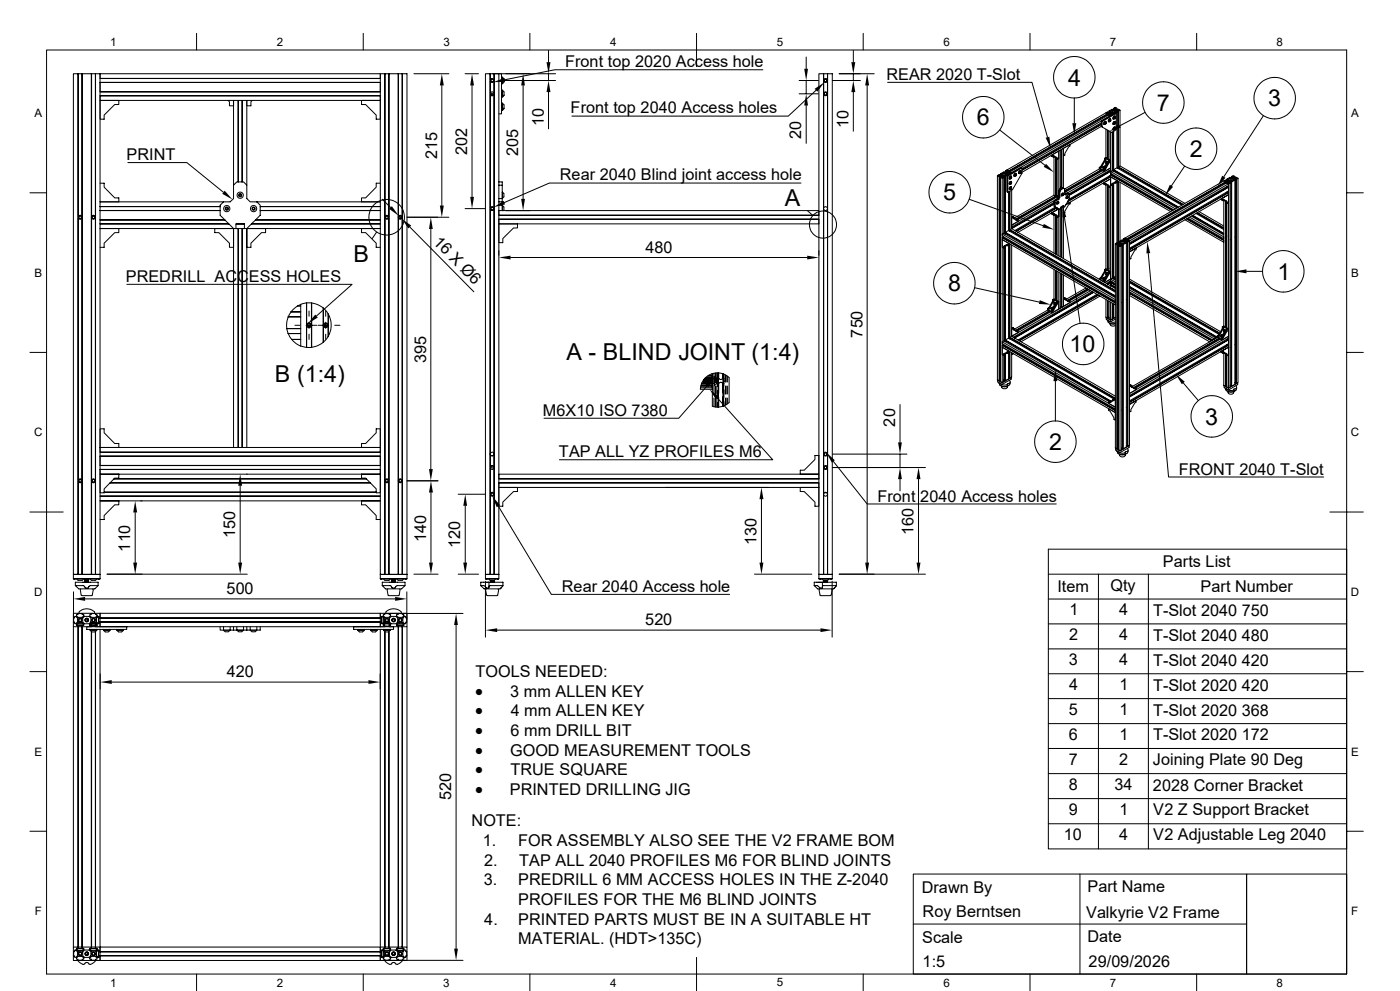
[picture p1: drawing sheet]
<svg xmlns="http://www.w3.org/2000/svg" width="420mm" height="297mm" viewBox="0 0 420 297" stroke-linecap="round" stroke-linejoin="round" font-family="sans-serif">
<defs><g id="words">
<g font-size="7">
<text x="320.5" y="25.7">4</text>
<text x="347" y="33.2">7</text>
<text x="380.5" y="31.9">3</text>
<text x="293.1" y="37.6">6</text>
<text x="357" y="47.1">2</text>
<text x="235.5" y="61.6">A</text>
<text x="283" y="60.1">5</text>
<text x="106" y="78.7">B</text>
<text x="383.3" y="83.8">1</text>
<text x="284.4" y="87.3">8</text>
<text x="169.9" y="107.9">A - BLIND JOINT (1:4)</text>
<text x="320.8" y="105.5">10</text>
<text x="82.5" y="114.6">B (1:4)</text>
<text x="361.6" y="127.3">3</text>
<text x="314.7" y="134.9">2</text>
</g>
<g font-size="5.2">
<text x="142.5" y="208.9">·</text>
<text x="142.5" y="214.7">·</text>
<text x="142.5" y="220.6">·</text>
<text x="142.5" y="226.4">·</text>
<text x="142.5" y="232.4">·</text>
<text x="142.5" y="238.3">·</text>
</g>
<g font-size="4.9">
<text x="169.5" y="19.9">Front top 2020 Access hole</text>
<text x="265.9" y="24">REAR 2020 T-Slot</text>
<text x="171.2" y="33.8">Front top 2040 Access holes</text>
<text x="163.1" y="37.7" transform="rotate(-90 163.1 37.7)">10</text>
<text x="240.4" y="41.7" transform="rotate(-90 240.4 41.7)">20</text>
<text x="254.5" y="38.5" transform="rotate(-90 254.5 38.5)">10</text>
<text x="131.1" y="47.7" transform="rotate(-90 131.1 47.7)">215</text>
<text x="140.2" y="46.4" transform="rotate(-90 140.2 46.4)">202</text>
<text x="155.4" y="46.7" transform="rotate(-90 155.4 46.7)">205</text>
<text x="38" y="48">PRINT</text>
<text x="167.9" y="53.8">Rear 2040 Blind joint access hole</text>
<text x="129.8" y="72.8" transform="rotate(45 129.8 72.8)">16 X Ø6</text>
<text x="193.6" y="75.7">480</text>
<text x="37.7" y="84.5">PREDRILL ACCESS HOLES</text>
<text x="258.7" y="101.2" transform="rotate(-90 258.7 101.2)">750</text>
<text x="127.8" y="108.7" transform="rotate(-90 127.8 108.7)">395</text>
<text x="162.9" y="124.7">M6X10 ISO 7380</text>
<text x="268.5" y="127.8" transform="rotate(-90 268.5 127.8)">20</text>
<text x="167.7" y="137.1">TAP ALL YZ PROFILES M6</text>
<text x="353.7" y="142.2">FRONT 2040 T-Slot</text>
<text x="263.2" y="150.3">Front 2040 Access holes</text>
<text x="70.6" y="161.3" transform="rotate(-90 70.6 161.3)">150</text>
<text x="274.1" y="160.3" transform="rotate(-90 274.1 160.3)">160</text>
<text x="39.1" y="165.3" transform="rotate(-90 39.1 165.3)">110</text>
<text x="127.8" y="162.3" transform="rotate(-90 127.8 162.3)">140</text>
<text x="138.1" y="164.3" transform="rotate(-90 138.1 164.3)">120</text>
<text x="227" y="163.3" transform="rotate(-90 227 163.3)">130</text>
<text x="348.9" y="170.1">Parts List</text>
<text x="68" y="178.1">500</text>
<text x="168.5" y="177.4">Rear 2040 Access hole</text>
<text x="317.2" y="177.5">Item</text>
<text x="333.1" y="177.1">Qty</text>
<text x="360.2" y="177.5">Part Number</text>
<text x="320.8" y="184.4">1</text>
<text x="335.7" y="184.4">4</text>
<text x="345.9" y="184.6">T-Slot 2040 750</text>
<text x="193.6" y="187.4">520</text>
<text x="320.7" y="191.9">2</text>
<text x="335.8" y="191.9">4</text>
<text x="345.9" y="192.1">T-Slot 2040 480</text>
<text x="68.1" y="202.9">420</text>
<text x="142.7" y="203">TOOLS NEEDED:</text>
<text x="320.7" y="199.4">3</text>
<text x="335.7" y="199.3">4</text>
<text x="345.9" y="199.5">T-Slot 2040 420</text>
<text x="153.1" y="208.9">3 mm ALLEN KEY</text>
<text x="320.8" y="206.8">4</text>
<text x="335.8" y="206.8">1</text>
<text x="345.9" y="207">T-Slot 2020 420</text>
<text x="153.2" y="214.7">4 mm ALLEN KEY</text>
<text x="320.6" y="214.3">5</text>
<text x="335.8" y="214.3">1</text>
<text x="345.9" y="214.5">T-Slot 2020 368</text>
<text x="153.1" y="220.6">6 mm DRILL BIT</text>
<text x="320.7" y="221.8">6</text>
<text x="335.8" y="221.8">1</text>
<text x="345.9" y="221.9">T-Slot 2020 172</text>
<text x="153" y="226.4">GOOD MEASUREMENT TOOLS</text>
<text x="153.2" y="232.4">TRUE SQUARE</text>
<text x="320.6" y="229.2">7</text>
<text x="335.7" y="229.2">2</text>
<text x="345.9" y="229.3">Joining Plate 90 Deg</text>
<text x="135.3" y="239.9" transform="rotate(-90 135.3 239.9)">520</text>
<text x="152.9" y="238.2">PRINTED DRILLING JIG</text>
<text x="320.7" y="236.8">8</text>
<text x="334.3" y="236.8">34</text>
<text x="345.9" y="236.9">2028 Corner Bracket</text>
<text x="320.7" y="244.3">9</text>
<text x="335.8" y="244.3">1</text>
<text x="346" y="244.4">V2 Z Support Bracket</text>
<text x="141.5" y="247.7">NOTE:</text>
<text x="319.1" y="251.8">10</text>
<text x="335.7" y="251.8">4</text>
<text x="346" y="251.9">V2 Adjustable Leg 2040</text>
<text x="144.8" y="253.6">1.</text>
<text x="155.4" y="253.6">FOR ASSEMBLY ALSO SEE THE V2 FRAME BOM</text>
<text x="145.2" y="259.5">2.</text>
<text x="155.8" y="259.5">TAP ALL 2040 PROFILES M6 FOR BLIND JOINTS</text>
<text x="145.1" y="265.3">3.</text>
<text x="155.4" y="265.3">PREDRILL 6 MM ACCESS HOLES IN THE Z-2040</text>
<text x="276.5" y="267.5">Drawn By</text>
<text x="326.2" y="267.5">Part Name</text>
<text x="155.4" y="271.3">PROFILES FOR THE M6 BLIND JOINTS</text>
<text x="276.8" y="275">Roy Berntsen</text>
<text x="325.8" y="275.1">Valkyrie V2 Frame</text>
<text x="145.3" y="277.2">4.</text>
<text x="155.5" y="277.2">PRINTED PARTS MUST BE IN A SUITABLE HT</text>
<text x="155.5" y="283">MATERIAL. (HDT&gt;135C)</text>
<text x="276.6" y="282.5">Scale</text>
<text x="326.2" y="282.4">Date</text>
<text x="276.8" y="289.9">1:5</text>
<text x="326.6" y="289.9">29/09/2026</text>
</g>
<g font-size="3.5">
<text x="33" y="13.7">1</text>
<text x="83" y="13.7">2</text>
<text x="133" y="13.7">3</text>
<text x="183" y="13.7">4</text>
<text x="233" y="13.7">5</text>
<text x="283" y="13.7">6</text>
<text x="333" y="13.7">7</text>
<text x="383" y="13.7">8</text>
<text x="10.3" y="35.1">A</text>
<text x="405.3" y="35.1">A</text>
<text x="10.3" y="83">B</text>
<text x="405.3" y="83">B</text>
<text x="10.2" y="130.8">C</text>
<text x="405.2" y="130.8">C</text>
<text x="10.2" y="178.6">D</text>
<text x="405.2" y="178.6">D</text>
<text x="10.3" y="226.4">E</text>
<text x="405.3" y="226.4">E</text>
<text x="10.4" y="274.3">F</text>
<text x="405.4" y="274.3">F</text>
<text x="33" y="295.7">1</text>
<text x="83" y="295.7">2</text>
<text x="133" y="295.7">3</text>
<text x="183" y="295.7">4</text>
<text x="233" y="295.7">5</text>
<text x="283" y="295.7">6</text>
<text x="333" y="295.7">7</text>
<text x="383" y="295.7">8</text>
</g>
</g></defs>
<g fill="none" stroke="#000" stroke-width=".3">
<path d="M14 15h390v276.9h-390zM59 10v5M109 10v5M159 10v5M164.5 15.1v3.5M209 10v10M241.9 17.1v3.5M256 15.1v3.5M259 10v5M309 10v5M359 10v5M22 22.1h1.4v150h-1.4z"/>
<path d="M23.4 22.1l.1 42.8M23.5 22.1h1.1v42.8M24.6 22.1h.1M27.4 22.1l.1 42.8M27.4 22.1v150h-2.8M27.4 22.1h-2.8v150M27.5 22.1h1.1v42.8M28.6 22.1h.1M30 22.1v150h-1.3M30 22.1h-1.3v150M30 22.1h84.1v1.4h-84.1zM30 24.7h84.1v2.8h-84.1z"/>
<path d="M30 28.7h84.1v1.4h-84.1zM30 30.1h5.6v1.2h-1.2l-3.2 3.2v1.2h-1.2zM30 23.5h84.1M30 24.7h84.1M30 27.6h84.1M30 28.7h84.1M68.5 30.1l.3 .4v1.2h1.3v-1.6v25.4M71.4 30.1v24.4M71.5 30.1v24.4M72.6 30.1v24.4M72.7 30.1v24.4M75.6 30.1l-.3 .4v1.2h-1.3v-1.6v25.4"/>
<path d="M108.5 30.1h5.6v5.6h-1.2v-1.2l-3.2-3.2h-1.2zM114.1 22.1h1.3v150h-1.3zM115.4 22.1l.1 42.8M115.5 22.1h1.1v42.8M116.6 22.1h.1M119.5 22.1v42.8M119.5 22.1v150h-2.8M119.5 22.1h-2.8v150M119.5 22.1h1.2v42.8M120.7 22.1h.1M120.7 22.1h1.4v150h-1.4zM124.2 22.1h10.5"/>
<path d="M132.5 25.6v36M139.5 22.1h4.1M141.6 25.6v33.4M145.6 22.1h1.4v150h-1.4zM147 22.1l.1 1.8M147.1 22.1h1.1v1.8M147.1 24.3v3.6M147.1 28.3v34M147.1 27.9a.59 .59 0 0 1 .6-.4 .59 .59 0 0 1 .5 .4M147.1 23.9a.59 .59 0 0 1 .6-.4 .59 .59 0 0 1 .5 .4M147.1 27.9v.4M147.1 23.9a.59 .59 0 0 0 .6 .8 .59 .59 0 0 0 .5-.8"/>
<path d="M147.1 28.3a.59 .59 0 0 0 .6 .4 .59 .59 0 0 0 .5-.4M147.2 28.4h.1M147.3 28.1l.5-.1 .3 .4h-.9zM147.4 28.7h.5M147.7 22.1h19M148.1 28.4h.1M148.2 27.9v.4M148.2 24.3v3.6M148.2 28.3v34M149.6 22.1v150h-1.3M149.6 22.1h-1.3v150M149.6 22.1h.9v12h-.9"/>
<path d="M149.7 24.1h17M150.5 23.1h.2v2h-.2M150.5 27h.2v2M150.5 30.9h.2v2M150.5 29h.2M150.5 32.9h.2M150.7 29l-.2 .1M150.7 32.9v.2M150.7 23.2v1.9M150.7 27.1v1.9M150.7 30.9v2M150.7 25.1h.1"/>
<path d="M150.7 29h.1M150.7 32.9h.1M150.7 23.2l.5 .5M150.7 27.1l.2 .1a1.02 1.02 0 0 1 .3 1.3M150.7 31l.2 .1a1.12 1.12 0 0 1 .3 1.3M150.7 32.9v.2h-.2M151.2 28.6l-.5 .4M151.2 32.6l-.5 .4M151.2 28.5l-.5 .5M151.2 32.4l-.5 .5M151.2 28.5v.1M151.2 32.4v.2"/>
<path d="M151.2 23.6v.1a1.09 1.09 0 0 1-.5 1.4M156.9 25.6v34M164.5 22.1v2M164.5 27.6v11M228.9 20.9h-62.5l-15 3M239.7 24.1h5.8M239.7 28.1h5.8M241.9 24.1v4M241.9 31.6v11.4M244.8 27.1l-8.3 7.7h-64.9M245.7 22.1h1.4v150h-1.4zM247.1 22.1v1.8"/>
<path d="M247.1 27.9v.4M247.1 27.9a.59 .59 0 0 1 .9-.3 .59 .59 0 0 1 0 1 .59 .59 0 0 1-.9-.3M247.1 22.1h1.1v1.8M247.1 24.3v3.6M247.1 28.3v34M247.4 24.5h.5M247.4 28.5h.5M248.1 24.1a.43 .43 0 0 0-.7-.3 .43 .43 0 0 0 0 .7M248.1 24.1l-.2 .4M248.1 28.1a.43 .43 0 0 0-.7-.4 .43 .43 0 0 0 0 .8M248.1 28.1l-.2 .4M248.1 24.1l-.2-.4h-.5l-.2 .4 .2 .4"/>
<path d="M248.1 28.1l-.2-.4h-.5l-.2 .4 .2 .4M248.2 22.1h.1M248.2 24.3v3.6M248.2 28.3v34M248.3 22.1h1.4v150h-1.4zM249.7 24.1h8.4M256 22.1v2M256 27.6v11.7M260.1 25.6v143M262.3 22.1h-10.5M266.3 24.7h43.3l4.6 16.4M299.9 39l13.6 10.5"/>
<path d="M322.3 29.4v7.5M330.4 37.3l-23.8 13.8M330.4 37.2l-23.8 13.7M330.4 36.8l-23.8 13.7M330.4 37.9l-23.8 13.7M330.6 36.4l4.3-2.4-.3-.2-4.2 2.5 .2 .1v1.7M331.3 37.3h.1M331.6 37l.1 .1M331.6 37v.1M331.6 37.1h.1M331.6 36.8v.2M331.6 36.9l.2 .1"/>
<path d="M331.7 36.4a.62 .62 0 0 0-.5 .8M331.7 36.8v.3M331.7 36.8l.1 .2M331.7 36.8l-.1 .2M331.7 36.4h.1M331.7 36.4a.59 .59 0 0 0-.4 .9M331.8 37l-.1 .1M331.8 38.7v8.5M331.8 36.5a.41 .41 0 0 0-.6 .2 .41 .41 0 0 0 .2 .6M331.8 36.5a.45 .45 0 0 0-.5 .2 .45 .45 0 0 0 .1 .6M331.8 36.5v.5l-.4 .3M332.2 34.1l-.4-.3-29.8 17.2 .6 .3 29.6-17.2-29.8 17.2v.4"/>
<path d="M332.2 34.1l.1 .5-.2-.3M332.2 39v8.5M332.3 34l.4-.1v.4M332.3 33.9l.1 .1M332.4 33.8l-.2-.3-.4 .3 .4 .3M332.4 33.6l-.2 .1 .5 .1M332.4 34.5h.1M332.4 34v.5M332.4 39.1v8.5M332.4 34l-.2 .1M332.5 34.5h-.1M332.6 36.4l.1 .1"/>
<path d="M332.7 33.9l.4 .2v.2l-.4 .1M332.7 34.4l.5 .2M332.7 39.2v8.6M332.8 35.8l.1-.1a.36 .36 0 0 1 .3 .5 .36 .36 0 0 1-.6 0zM332.8 33.4l-.1-.1v.5M332.9 33.8l.4-.1 .1 .2M332.9 33.8l.3 .2M333 33.9h.4M333 33.9l.4 .1M333 36.2l.1 .1zM333 36.2h.2M333 34h.3"/>
<path d="M333 33.6v-.3l.1 .2-.4 .3M333 33.3l-.2 .4M333.1 36v.3M333.1 36l.1 .2M333.1 33.7h.1M333.1 33.8h.1M333.1 33.9h.1M333.1 35.6a.56 .56 0 0 0-.5 .2 .56 .56 0 0 0-.1 .6M333.1 35.6h.1M333.1 35.6a.62 .62 0 0 0-.5 .9l-.1-.1M333.2 35.8a.41 .41 0 0 0-.6 .2 .41 .41 0 0 0 .2 .5M333.2 39.5v46.2v-.4l1.4 .8-1.4-.8v-.6l1.4 .8"/>
<path d="M333.2 36.2l-.1 .1M333.2 33.7l-.2 .1M333.2 33.7l.3 .2M333.2 33.7l.2 .1-.1 .2M333.2 34.1l.5-.2v.4h-.5zM333.4 33.9l-.1 .1M333.7 33.9h.4M333.7 39.6v11.5M333.7 34.4l-.5 .2M333.8 33.1l-.6 .2 .5 .5 .8-.3-.4-.4M333.8 33l-.1-.3-1 .6M333.8 32.8l-.2 .1 .5 .1"/>
<path d="M334 39.4l-.2 11.8h.2M334 37.3a.62 .62 0 0 1 .5-.9 .55 .55 0 0 0-.5 .3 .55 .55 0 0 0 0 .6M334 37.3h.1M334 35.6l.1 .1M334 38.9h.1M334.1 34l-.1 .2M334.1 32.5l.5-.3 .5 .3v.5M334.1 39.3v12M334.1 35l.2-.1a.36 .36 0 0 1 .2 .5 .36 .36 0 0 1-.6 0zM334.1 38.3l.2-.2a.36 .36 0 0 1 .2 .6 .36 .36 0 0 1-.6 0zM334.1 33.7v-.6h-.3v.7M334.2 37.3a.41 .41 0 0 1-.2-.5 .41 .41 0 0 1 .6-.2 .45 .45 0 0 0-.5 .2 .45 .45 0 0 0 0 .5"/>
<path d="M334.2 32.6l-.1-.1v.5M334.3 35.4l.1 .1M334.3 33h.6M334.3 33.1h.5M334.3 33l.6 .1M334.3 37.1h.1M334.3 38.8h.1M334.4 35.3h.2l-.2 .2zM334.4 32.8v-.4l.1 .3-.4 .3M334.4 32.4l-.2 .5M334.4 33.1h.4zM334.4 35.3l-.1 .1"/>
<path d="M334.4 36.9l.2 .1M334.4 35.3l.2 .1M334.4 38.6l.2 .1M334.4 34.8a.56 .56 0 0 0-.4 .9M334.4 37.1h-.1M334.4 36.9l-.1 .2M334.4 36.9v.2M334.4 35.2v.3M334.4 38.8h-.1M334.4 38.5l-.1 .3M334.4 38.5v.3M334.4 34.8h.1"/>
<path d="M334.5 36.5h.1M334.5 34.8h.1M334.5 38.1h.1M334.5 38.1a.53 .53 0 0 0-.5 .2 .53 .53 0 0 0 0 .6M334.5 34.8a.62 .62 0 0 0-.5 .9M334.5 38.1a.62 .62 0 0 0-.5 .8M334.5 32.9h.1M334.5 33h.1M334.5 33.1h.1M334.6 35a.41 .41 0 0 0-.6 .2 .41 .41 0 0 0 .2 .5M334.6 38.2a.41 .41 0 0 0-.6 .2 .41 .41 0 0 0 .2 .5M334.6 36.5l-.1 .5-.4 .3"/>
<path d="M334.6 32.9l-.2 .1M334.7 33.3l.4-.2v.4l-.3 .1zM334.8 32.4l-.1 .3 .4 .3 .5-.1-.2-.1v.2M334.9 34v4.9l-1.4 .8-3.1-1.8v-1.6M334.9 33.1l-.3-.2 .3 .1-.2 .1M334.9 32.6l-.1-.2v.4M335.1 32.5l-.2 .4M335.1 33.5v16.8M335.1 33.5l-1.1 .5M335.1 33.1h.3M335.4 32.8l.6 .2M335.4 33.2l.1 17.3"/>
<path d="M335.4 33.2l.2-.1-.2 .1-.2 17.2M335.5 33.3l.5-.3v16.7M343.5 33.7l-7.6 4M379 34.7l-11.8 18.3M9 57.8h5M30 54.9h1.2v1.2l3.2 3.2h1.2v1.2M38.4 48.7h17.6l11 8.9M70.1 55.5v4l-1.1 1h-1.9l-1.1 1v3l4.1 4h.7M70.1 55.5l.9-1h2.1l.9 1v4l1.1 1h1.9M72.1 58.2a.34 .34 0 0 0-.3 .5 .34 .34 0 0 0 .5 0M72.1 58.2l.2 .1M72.1 58.2l-.3 .1v.4l.2 .1 .3-.1"/>
<path d="M72.3 58.3v.4M114.1 54.9h-1.2v1.2l-3.2 3.2h-1.2v1.2M114.7 59.7l2.5 2.5M149.6 59.5h1.1v1M149.6 55.5h1.1v4M149.6 54.5h1.1v1M150.7 57.6h.1M150.7 59.5h.1M150.7 57.6l.4 .4M150.7 57.6v1.9M151.1 59l-.4 .4M151.2 58v1"/>
<path d="M240.3 54.9h-75.5l-13.5 5.8M290.8 59.7l22.1 7.9M299.8 52.7l-.1 61.4 .4 .3M299.8 52.6l-.1-.3-.5 .3M299.8 52.4l-.1 .1 .4 .1M300.1 55.1v.1M300.1 53.4v.1M300.1 52.7l.5 .4h-.5v-.4h-.3l-.1 .2v61.2l-.5-.2v-61.3l.5 .3M300.3 52.2l-.2-.1v.5M300.4 52.7h.5M300.4 52.5l.5 .1zM300.4 52.6l.5 .1"/>
<path d="M300.4 52.4v-.4l.2 .3-.5 .3M300.4 52l-.1 .5M300.6 52.5l-.2 .1M300.6 52.6h.1M300.6 52.7h.1M300.7 53.4l-.6-.3v61.3M300.7 52.9l.4-.2v.4l-.3 .1zM300.9 52.7l-.2-.2 .2 .1-.1 .1M301.1 53.1l-.4 .3v61.3l-.6-.3M301.1 52.7h.4M301.1 53.1v16.8M301.2 51.8l-.5 .3 .4 .5 .9-.3-.4-.5"/>
<path d="M301.2 51.7l-.1-.2-1 .6M301.2 51.6l-.1 .1h.5M301.6 52.5v-.7h-.4v.8M301.6 52.9l-.1-.2-.1 17.3M301.6 51.3l.4-.3 .6 .3v.4l.4-.2 .5 .3-.6 .2M301.6 52.9l-.1 17.2 .2-.3M301.7 51.3l-.1 .4M301.8 51.8l.5 .1M301.8 51.8l.3-.2 .2 .2M301.8 51.9h.5M301.9 51.6v-.4l.1 .3-.4 .2M301.9 51.2l-.2 .5"/>
<path d="M302 51.7h.1M302 51.8h.1M302 51.9h.1M302 51.6l-.2 .2M302.1 51.6l.2 .1-.1 .2-.4-.1M302.1 51.6l.2 .3M302.1 52.1l.4-.3v.5h-.4zM302.3 51.2l-.2 .3 .9 .2-.1-.1v.1M302.3 51.9h-.4M302.3 51.9h-.1M302.3 52.8l4.3-2.5-.3-.1-4.3 2.4 .3 .2v4.9M302.4 51.3l-.1-.1v.4"/>
<path d="M302.5 51.8h.4M302.6 57.5v11.6M302.6 52.3l-1 .6M302.8 53.6h.1M302.8 56.8l.1 .1M302.9 57.4v11.9M302.9 52v-.2v.4M302.9 53.6h.1M302.9 55.2h.1M302.9 56.8v.1M303 51.5l29.7-17.1 .5 .2-29.7 17.2zM303 57.3v12l.1-.3"/>
<path d="M303 54.6l.1-.2a.36 .36 0 0 1 .3 .6 .36 .36 0 0 1-.6 0zM303 56.2l.1-.2a.36 .36 0 0 1 .3 .6 .36 .36 0 0 1-.6 0zM303.2 55l.1 .1M303.2 56.6l.1 .1M303.2 54.9l.2 .1M303.3 53.3h.1M303.3 53.3v.2M303.3 54.8h.1l-.1 .3M303.3 54.8l-.1 .2M303.3 56.4h.1M303.3 56.4l-.1 .2M303.3 55.9l.1 .1"/>
<path d="M303.3 53.2l.2 .1-.3 .3zM303.3 54.7l.2 .2-.3 .2zM303.3 56.3l.2 .2-.3 .2zM303.3 53.2l.1 .2M303.3 54.8l-.1 .1M303.3 56.4l.1 .2M303.3 53.2l.1 .1M303.3 54.8l.1 .1zM303.3 55.9a.62 .62 0 0 0-.5 .9M303.3 52.8a.58 .58 0 0 0-.4 .8M303.3 56a.58 .58 0 0 0-.4 .8M303.4 53.4l-.1 .1"/>
<path d="M303.4 55l-.1 .1M303.4 56.6l-.1 .1M303.4 52.8h.1M303.4 54.4h.1M303.4 56h.1M303.4 52.8a.55 .55 0 0 0-.6 .8M303.4 54.4a.55 .55 0 0 0-.6 .3 .55 .55 0 0 0 .1 .5M303.4 54.4a.57 .57 0 0 0-.5 .8M303.4 54.5a.41 .41 0 0 0-.5 .2 .41 .41 0 0 0 .1 .5M303.4 56.1a.41 .41 0 0 0-.5 .2 .41 .41 0 0 0 .1 .5M303.4 52.9a.44 .44 0 0 1 0 .6 .44 .44 0 0 1-.6-.1l.2-.5h.4M303.4 53.3v.1"/>
<path d="M303.4 56.4v.2M303.4 52.9a.45 .45 0 0 0-.5 .2 .45 .45 0 0 0 .1 .6M303.4 54.9v.1M303.5 57v11.5l12.7-7.3M304.2 52.8h.1M304.6 52.6h.2M304.7 52.4l.2 .1-.3 .2zM304.7 52.4l.1 .2M304.7 52.5l-.1 .1h.2M304.7 52.5h.1M304.7 52.4l.1 .1zM304.8 52h.1"/>
<path d="M304.8 52a.58 .58 0 0 0-.5 .8M304.8 52a.53 .53 0 0 0-.5 .2 .53 .53 0 0 0-.1 .6M304.8 52.1a.41 .41 0 0 0-.5 .2 .41 .41 0 0 0 .2 .5 .4 .4 0 0 0 .4-.3 .4 .4 0 0 0-.4-.5l-.3 .6 .2 .2M304.8 52.5v.1M305.7 52l-.1-.4 .5-.5a.56 .56 0 0 0-.4 .9M305.9 51.4l.1-.2a.36 .36 0 0 1 .2 .6 .36 .36 0 0 1-.6 0zM306 51.8h.2M306.1 51.7l.1 .1M306.1 51.5l.2 .1-.2 .3zM306.1 51.6h.2l-.1 .2M306.1 51.6l-.1 .2M306.1 51.1h.1"/>
<path d="M306.2 51.6h.1M306.2 51.8h-.2M306.2 51.2h.1M306.2 51.3a.41 .41 0 0 0-.5 .2 .41 .41 0 0 0 .2 .5M306.3 51.6l-.1 .2M306.6 50.3v1.6l-2.9 5-1.4 .8-.3-.2v-4.9M315.4 46.5l.2 .4 .5-.2M315.6 46.9v-.5l2-1.1v2.2l-.4 .3M316 46.7v.4l-.2-.3M316.1 46.7l1.1 .6v.5M316.2 46.7l-.2 .4M316.2 58.5l-11.9 6.9 .7 .4"/>
<path d="M316.6 59.9l.3 .2-.3 .6-.4-.2M316.7 47.3v11.5l-.5-.3v-11.5l.7 .5M316.8 47.4l-.1 11.4M316.8 58.5h.3l-12.3 7.2M316.9 47.2v.4l.3 .2M317.1 47.8v11.2l.4 .2M317.1 58.7l-12.2 7M317.1 59l-11.7 6.8M317.6 59.7l.4-.6-.4-.2v-13.6l.5-.3v11.6l-.5 .7v1.6l-1.4 1.6v1.3l1.8 1 .2-.2v-.5l.9-.5v.5l-.3-.3M317.6 57.3l.4 .1v1.7M317.6 59.7l-.4-.2-13.7 8M317.6 59.7l-.7 .4"/>
<path d="M318 57.4l.3-.5 .7-.5 .4 .2v1.7M318 56.6l.3 .3M318.1 56.2l.9 .2v-12l-.4 .3v11.6M318.4 44.8v11.5M318.6 58l.1-.1a.36 .36 0 0 1 .3 .6 .36 .36 0 0 1-.6 0zM318.8 58.5h.1M318.8 58.2l.2 .1-.2 .3zM318.8 58.3v.1M318.8 58.3l.2 .1M318.9 58.3l-.1 .2M318.9 58.3h.1M318.9 57.9a.58 .58 0 0 0-.4 .8h-.1"/>
<path d="M319 58.3v.1M319 58.4l-.2 .1M319 44.4l2-1.1v.5l-.4 .2-1.2 2v.5l-.4 .2zM319.4 58.3l.7-.4 .4 .2-.8 .4zM320 58.8l.1-.1a.36 .36 0 0 1 .3 .6 .36 .36 0 0 1-.6 0zM320.2 59.3l.1 .1M320.3 59.1l-.1 .1M320.3 59.1l.1 .1M320.3 59.1l.2 .1-.3 .2zM320.3 59.1h.1M320.4 58.7a.5 .5 0 0 0-.5 .3 .5 .5 0 0 0 0 .5M320.4 59.2l-.2 .1"/>
<path d="M320.4 59.1v.1M320.4 59.1l-.1 .3M320.4 59.2l-.1 .2M320.5 58.1l.3 .2v1.2l-1.4 2.5-.3 .1M320.8 58.4l12.4-7-12.4 7.1M329.8 50.2v.4l1.4 .9v-.5M329.8 50.6l-10.4 6M330 50.3v.2M330.3 50.9l-10.9 6.3M330.4 51l-11 6.4M330.7 51.2l-11.3 6.5M330.9 50.1v.3l.5 .1-.6-.3v.2l.6 .1"/>
<path d="M330.9 50.1l.1 .2 .5 .1M331 50l-1 .5 1 .6v-.3M331 54.9l.2 .3 .4-.2 1.1 .6v.5M331.1 49.9l.4 .1-.3 .1zM331.2 49.9v.2M331.2 49.9v.1M331.2 55.2v-.5l2-1.1v2.3l-.5 .2M331.3 50.1h.1M331.3 48l-1.1 1.9 .3 .1-.5 .3-.2-.1 .4-.3M331.3 47.5v.5l.3 .1-1.1 1.9M331.3 47.5l.3 .1v.5M331.3 49.9l.2 .1"/>
<path d="M331.3 49.9l-.2 .1 .2 .1M331.3 49.9h-.1M331.3 49.9v.1M331.4 50.6l-.4 .2 .2 .2M331.4 50l-.1 .1M331.5 50h-.1M331.6 55v.5l-.3-.4M331.6 50h.1M331.7 50l-.4-.1-.4 .2M331.8 47.2l1.4 .8-.5 .3M331.8 47.5l.9 .5-.2 .1M331.8 47.5l-.2 .1"/>
<path d="M331.8 47.5v1.1M331.8 48.9v.6M331.8 47.2l-.5 .3M331.8 55.1l-.2 .4M331.8 48.9h.2M331.8 48.9l.1 .1M331.8 48.9l.2-.1-.1 .2M331.9 48.5l.2-.1 .3 .4M331.9 48.7l.1 .4zM331.9 48.4l.5 .4M331.9 49.6l-.1-.1-.7 .4M332 48.9l.1 .1h-.2"/>
<path d="M332 48.8l.1 .3-.2-.1M332 48.9l-.1 .1M332 48.3l.5 .4-1.1 1.9 .2 .1-.4 .3M332.1 49.2h.1M332.2 55.6v25.2M332.4 48.8l-.3-.4a.4 .4 0 0 0-.4 .5 .4 .4 0 0 0 .4 .3M332.4 55.7v25.2M332.5 55.5v.5l.2 .1M332.5 55.8l-.7-.5v25.3M332.7 56.1v25M332.7 48.8v-.5l-.2-.2v.5l.2 .2-1.1 1.9M332.7 51.1l.2 .3"/>
<path d="M332.7 52.7l.2 .3M333.2 48v2.3l-2 1.2M333.2 51.4l.5-.3 19.4 11.2M333.2 51.4v1.1l-12.5 7.2M333.2 51.9l18.9 11M333.2 51.4l19.4 11.2M333.2 50.3l-13.8 8M333.2 50.9l-12.6 7.3M333.6 52.2l-.1 .3M333.7 55.5v27.9M334 55.1v28.4M334.1 50.8l1-.5 19.4 11.2"/>
<path d="M334.1 55v28.6M334.3 51.1l-.2 .3M334.6 54.5l.2 .4M334.6 54.8l-.8 .4M334.8 54.4v.5l.4-.2v-.6l-2-1.1v2.3l.4 .2M335.1 54.7v18M335.3 50.4h.1M335.4 54.3l-.2 .4-.5-.3-1.1 .7v.4l.2-.1v-.5M335.4 54.5v18.5M335.5 54.4v18.1l1-.6 .1 .3M335.5 50l.5-.3 19.5 11.3M335.7 50.2l-.2 .3"/>
<path d="M336 54.7v17.5M355.4 49.8l-4 5.9M366.3 59.6l.3 .3 .4-.2M366.6 59.9v-.4l2-1.2v2.3l-.5 .3M366.9 59.7v.5l-.2-.3M367 59.7l1.1 .7v.5M367.1 59.8l-.2 .4M367.5 54.7l.1 .3M367.6 54.5v.5M367.6 54.5l-.5-.3-29.7 17.2 .5 .3 29.7-17.2-29.7 17.3v-.1l-.1 .4M367.7 54.3v.1M367.7 54.4l.4-.1v.5"/>
<path d="M367.7 54.4l.2 .5M367.7 54l-.1 .1 .9-.1-.2-.3v.3M367.7 54.2l-.1-.2-.5 .2 .5 .3M367.7 54.4l-.1 .1M367.8 54.9h.1M368.1 54.3l.4 .4-.5 .1 .6 .3-.6-.3-29.6 17.1 .4 .3 29.8-17.1v.5l-29.8 17.2v-.6l-.4 .3v61.2v-61.2M368.1 55.9l.2 .2M368.1 57.5l.2 .3M368.2 53.8l-.2 .4M368.3 54.3h.5M368.3 54.3l.4 .1M368.3 53.7l-.1 .4"/>
<path d="M368.3 54.3l.5 .1M368.5 54.1h.1M368.5 54.2h.1M368.5 54.3h.1M368.5 54.4h.1M368.6 56.1v1.1l-29.8 17.2v-1.1l29.8-17.2-29.8 17.1M368.6 57.7v.6l-29.8 17.2v-.6l29.8-17.2-29.8 17.1M368.6 54.1l-.3 .1 .3-.1 .2 .2M368.6 54.1l.2 .2M368.6 54.1l.2 .1-.1 .2M368.8 54.3l-.1 .1M369 54.3h.4"/>
<path d="M369.1 53.4l-.1-.3-1 .6M369.1 53.2l-.1 .1 .5 .1M369.4 54.4h.1M369.5 52.9l.5-.3 .5 .3v.5M369.5 53.5l.4 .2v.2l-.9 .3-.4-.4 .5-.3M369.5 54.1v-.6h-.4v.7M369.6 53l-.1-.1v.5M369.7 53.4l.4-.1 .1 .2-.3 .1zM369.7 53.5h.5M369.7 53.5l.5 .1M369.8 53.2v-.3l.1 .2-.4 .3M369.8 52.9l-.2 .4"/>
<path d="M369.9 53.3h.1M369.9 53.4h.1M369.9 53.5h.1M369.9 53.6h.1M370 53.3l-.3 .1M370 53.3l.2 .2M370 53.3l.2 .1-.1 .2M370.2 52.9l-.2 .2 .8 .3M370.3 53l-.1-.1v.3M370.5 53.9v-.4l-.5 .2v.2l.5 .1v61.2l-1 .6M370.5 54l-1 .5v61.3l-.1-61.4 .1 .1M370.5 52.9l-.2 .4"/>
<path d="M370.5 53.5h.3M370.8 53.2l.1 .1zM370.8 53.2l.6 .2v61.3l-.9 .5M370.8 53.5v.1zM371.4 53.4l-.5 .3v61.3l-.1-61.4 .1 .1M404 57.8h5M23.5 65.3v78.6M23.5 64.9a.59 .59 0 0 1 .5-.4 .59 .59 0 0 1 .6 .4M23.5 64.9v.4M23.5 65.3a.59 .59 0 0 0 .5 .4 .59 .59 0 0 0 .6-.4M24 64.6l-.4 .3v.4l.4 .3 .4-.3M24 64.6l.4 .3"/>
<path d="M24 64.7a.43 .43 0 0 0-.3 .6 .43 .43 0 0 0 .7 0M24 64.7l.4 .2M24.4 64.9v.4M24.6 65.3v78.6M24.6 64.9v.4M27.5 64.9v.4M27.5 65.3v78.6M27.5 64.9a.59 .59 0 0 1 .9-.3 .59 .59 0 0 1 0 1 .59 .59 0 0 1-.9-.3M28 64.7a.43 .43 0 0 0-.3 .6 .43 .43 0 0 0 .7 0M28 64.7l.4 .2M28 64.6l-.4 .3v.5l.5 .2 .3-.3M28 64.6l.4 .3"/>
<path d="M28.4 64.9v.4M28.6 65.3v78.6M30 68.5h40.1v65.6M30 60.5h37.1M30 61.9h36M30 63.1h36M30 65.9h37.4M30 66h37.5M30 67.1h38.6M30 67.1h38.7M35.6 68.5v1.2h-1.2l-3.2 3.2v1.2h-1.2M64.4 68.5h5.7v5.6h-1.3v-1.2l-3.1-3.2h-1.3z"/>
<path d="M70.8 68.5h43.3M70.8 67.1h2.5M71.4 68.5v65.6M71.5 68.5v65.6M72.6 68.5v65.6M73.3 67.1v1.4h-.6v65.6M73.3 67.1h-2.5v1.4M74 68.5h5.7v1.2h-1.3l-3.1 3.2v1.2h-1.3zM75.4 67.1h38.7M75.5 67.1h38.6M76.1 62.1l-.4 .3v.3l.4 .2 .3-.2M76.1 62.1l.3 .3"/>
<path d="M76.1 62.2a.34 .34 0 0 0-.3 .5 .34 .34 0 0 0 .6 0M76.1 62.2l.3 .2M76.4 62.4v.3M76.6 66h37.5M76.7 65.9h37.4M77 60.5l1.1 1v3l-4.1 4v65.6M78.1 61.9h36M78.1 63.1h36M108.5 68.5v1.2h1.2l3.2 3.2v1.2h1.2M113 69.6l-1.4 1.9M114.1 60.5h-37.1M115.5 65.3v78.6"/>
<path d="M115.5 64.9a.59 .59 0 0 1 .6-.4 .59 .59 0 0 1 .5 .4M115.5 64.9v.4M115.5 65.3a.59 .59 0 0 0 .6 .4 .59 .59 0 0 0 .5-.4M116.1 64.7a.43 .43 0 0 0-.4 .6 .43 .43 0 0 0 .8 0M116.1 64.7l.4 .2M116.1 64.6l-.4 .3v.4l.3 .3 .5-.3M116.1 64.6l.4 .3M116.5 64.9v.4M116.6 64.9v.4M116.6 65.3v78.6M119.5 64.9v.4M119.5 64.9a.59 .59 0 0 1 .6-.4 .59 .59 0 0 1 .5 .4"/>
<path d="M119.5 65.3v78.6M119.6 64.7l.9 .8 .1-.6M120.1 64.7a.43 .43 0 0 0-.4 .6 .43 .43 0 0 0 .7 0M120.1 64.7l.3 .2M120.1 64.6l-.4 .3v.4l.4 .3 .4-.3M120.1 64.6l.4 .3M120.4 64.9v.4M120.5 64.9v.4M120.6 64.9a.59 .59 0 0 1-.3 .7 .59 .59 0 0 1-.8-.3M120.7 65.3v78.6M122.1 65.1h12.6M122.9 68l19.3 19.5"/>
<path d="M129.2 68.6v72M139.5 62.5h6M147.1 62.7v77.2M147.1 62.3a.59 .59 0 0 1 .6-.4 .59 .59 0 0 1 .5 .4M147.1 62.3a.59 .59 0 0 0 .6 .8 .59 .59 0 0 0 .5-.8M148.2 62.7v77.2M149.6 75.1v1.4M149.6 67.1h5.6v1.2h-1.1l-3.3 3.2v1.2h-1.2zM149.6 60.5h1.1v1h-1.1M149.6 65.7h96.1v1.4h-96.1zM149.6 63.1h96.1v1.4h-96.1zM149.6 65.7h96.1"/>
<path d="M149.6 64.6h96.1M150.7 61.6h.1M150.7 61.5v1.6v-1.5M150.7 61.6l.4 .5M151.1 63v.1M151.2 62v1M151.7 63.1h7.3M153.2 77.2h88.9M242.1 63.1l1.7 1.5M245.7 75.1v1.4M247.1 62.7v73.2M248.2 62.7v73.2"/>
<path d="M300.1 69.1v.1M300.7 71.2v.6l33.9 19.6v-.6l-33.9-19.6 33.9 19.5M300.7 70.1v.6l33.9 19.6v-.5l-33.9-19.7 .4-.2 33.5 19.3M301.1 71l-.2 .2M301.1 74.3v27.9M301.4 70h.1M301.5 73.9l-.1 28.4M301.6 69.6l1-.5 32 18.5M301.6 73.8l-.1 28.6 .2-.3M302 73.3l.2 .4M302 73.6l-.7 .4M302.2 73.2v.5l.3-.3v.1l.1-.1v-.5l-1.9-1.1v2.3l.4 .2"/>
<path d="M302.6 73.5v27.8M302.8 69.2h.1M302.9 73.1l-.3 .3-.4-.2-1.1 .6v.5l.2-.1v-.5M302.9 73.3l-.2 28.2M302.9 69.2h.1M303 68.8l.5-.3 31.1 18M303 73.2v28.4l.1-.3M303.5 64.9h.4v.5l1.1 .7 .4-.3-.2-.1-.4 .3M303.5 73.4v27.4l23.7-13.7M303.9 65.1l.4 .1-.4 .2M303.9 64.9l-.4 .3v2.3l1.9-1.2v-.5M304.3 65.2l-.3 .3"/>
<path d="M305.4 69.7l12.2-7.1v14.1M315.4 63.8l.2 .4 .5-.2M315.6 64.2v-.5l2-1.1v2.3l-.4 .2M316 64v.4l-.2-.3M316 64.4l.2-.1v11.6M316.1 64l1.1 .6v.5M316.2 64.1v.2l.7 .5M316.2 60.7l-12.7 7.3M316.2 61l-12.7 7.4M316.6 60.7v1.3M316.7 62l-12.2 7.1M316.7 64.6v11.6"/>
<path d="M316.8 64.7v11.5M316.9 64.5v.4l.3 .2M317 62.2l-12.2 7.1M317.1 62.3l-12.2 7M317.1 65.1v11.3M317.2 60.5l.1-.1a.36 .36 0 0 1 .2 .5 .36 .36 0 0 1-.6 0zM317.3 60.9l.2 .1M317.3 60.9h.3M317.4 60.7l.2 .1-.2 .2zM317.5 60.7v.3M317.5 60.7l.1 .2M317.5 60.3a.56 .56 0 0 0-.5 .9v-.1"/>
<path d="M317.6 60.9h-.3M318.1 62.7v14.3M318.2 62.2l.6-.3-.2 .1v15.2M318.4 62.1v15.1M319 62.1v15.4M319.3 65.1l4.7 31.8M320.3 60.3l12.9-7.3-13 7.5M335.2 73.2l.3-.1v.4M335.2 73.1l-.1 61.5 .4 .2M335.2 73.2l-.1 61.4-.5-.3v-61.3l.5 .3M335.2 73l-.1-.3-.5 .3M335.2 72.8l-.2 .1 .5 .1"/>
<path d="M335.5 75.5v.1M335.5 73.8v.1M335.5 73.1l.4 .2v.2l-.4 .1M335.7 72.6l-.2-.1v.5M335.7 73l.6 .1zM335.7 73.1h.6M335.7 73l.6 .1M335.8 73.1h.4zM335.8 72.8v-.3l.1 .3-.4 .2M335.8 72.5l-.1 .4M335.9 72.9h.1M335.9 73h.1"/>
<path d="M335.9 73.1h.1M335.9 73.2h.1M336 72.9l-.2 .1M336 72.9l.3 .2M336 72.9l.3 .1-.2 .2M336.5 73.5v-.4l-.4 .4 .4 .1v61.2l-.6 .2M336.5 73.1h.3M336.5 73.6l-.5 .2v61.3l-.5-.3v-61.2l.5 .2M336.6 72l-.1 .1 .4 .1M336.8 73.2h.1M336.9 72.3l.5 .4-.9 .3-.4-.2v-.3l.5-.2M336.9 72.9v-.6h-.4v.7"/>
<path d="M336.9 73.3l-.1-.1 .1 61.4v-61.3l1-.6v-.4l-.4 .2 .1 .3 .3-.1v61.3l-1.4 .8M336.9 71.7l.5-.3 .5 .3v.5M337.1 71.8l-.2-.1v.5M337.2 72.2h.5M337.2 72.3h.5M337.2 72.2l.4 .1M337.2 72v-.3l.2 .2-.5 .3M337.2 71.7l-.1 .4M337.2 72.3h.4M337.4 72.1h.1M337.4 72.2h.1M337.4 72.3h.1"/>
<path d="M337.4 72.1l-.2 .1M337.4 72.1h.3l-.1 .2M337.4 72.1l.3 .2h-.3M337.6 71.7l-.1 .2 .4 .3 .5-.1-.2-.1v.2M337.8 71.8l-.2-.1v.3M337.9 72.1v.1M337.9 72.3h.4M337.9 72.2l.5-.3 .4 .3v61.3l-.4 .2M338.3 72.4l.1-.1-.2 .1M338.8 75.5l2-1.2v.5l-.4 .3-1.1 1.9v.5l-.5 .3zM344.5 75.9l6.1 67.1h46.5M351.2 63.4l-18-10.4v.6l-13.5 7.7 1.3-.7v.5l-.4 .2-1.2 2v.5l-.4 .3"/>
<path d="M351.8 63.1l-18.6-10.6 18.5 10.7M353.6 62.1l-19.5-11.3 19.3 11.3M355 61.3l-19.5-11.3 19.3 11.3M355.5 65.9l11.6 6.7M355.9 65.6l11.2 6.5M356.1 65.5l11 6.4M356.4 65.4l10.7 6.1M356.9 65.1l10.2 5.9M357.4 64.8l9.7 5.6M357.7 64.6l9.4 5.5M357.8 64.5l9.3 5.4M358.8 64l8.3 4.8"/>
<path d="M359.1 63.8l8 4.6M359.2 63.7l7.9 4.6M359.7 63.4l7.4 4.3M367.6 60.4v37.6M367.7 60.5v37.5M367.9 60.2v.5l.2 .2M367.9 60.5l-.8-.4v37.6M368 60.8v37.4M368 70.7v.1M369.1 71.8v.1M370.5 71v.1M38.1 85.2h67.5l-10.6 9.5"/>
<path d="M86 98.5h4.2M86.4 99.9h3.8M86.4 95h3.8M86.4 94.9h3.8M86.5 95h-.1M87.2 93.5h3M87.3 93.4h2.9M87.3 93.5l-.8 1.5M88.5 97.5h1.5M89.2 91.7h1M90.2 91.3l-1.5 .8-1.4 1.4M91.8 97.5h3.2"/>
<path d="M91.9 90.8v13.4M92 90.8v6.4M92 97.7v6.5M92 97.3v.4M92 97.3a.71 .71 0 0 1 1.1-.4 .71 .71 0 0 1 0 1.2 .71 .71 0 0 1-1.1-.4M92.7 93.2v1.6M92.7 96.6v1.8M93.4 90.8h-1.9l-1.3 .4v12.5a6.7 6.7 0 0 1-3.8-8.7M93.4 90.8h.1M93.4 90.8v6.4M93.4 97.7v6.4M93.5 90.8l1.8 .5 1.6 1"/>
<path d="M93.5 90.8v13.3M95.4 97.5h3.2M96.9 92.3l1.5 1.7M96.9 92.3v10.4M97 97.3v.4M97 92.3v4.9M97 97.7v4.9M97 97.3a.71 .71 0 0 1 .7-.5 .71 .71 0 0 1 .7 .5M97 97.7a.71 .71 0 0 0 .7 .5 .71 .71 0 0 0 .7-.5M97.7 93.2v1.6M97.7 96.6v1.8M98.4 97.3v.4"/>
<path d="M98.4 94l.1 .1M98.4 94v3.2M98.4 97.7v3.2M98.5 94.1a6.7 6.7 0 0 1-5 10M98.5 94.1v6.7M100.4 97.5h1.6M292.4 86.2l19.4 4.4M300.1 99.1v.1M303.5 98.2l.4 .1v.5l1.1 .6 .4-.3-.2-.1-.4 .3M303.9 98.4l.4 .1-.4 .2M303.9 98.3l-.4 .2v2.3l1.9-1.1v-.6M304.3 98.5l-.3 .3"/>
<path d="M314.2 93l-9.9 5.7 .7 .4M314.5 92.8l.9 .5v-.2M314.5 92.6v.2M314.7 93.2l-9.9 5.8M314.8 93.3l-9.9 5.8M315.1 93.5l-9.7 5.6M315.3 92.5v.1M315.3 92.6l.5 .2-.4 .3 .2 .2M315.3 92.5h.1M315.4 92.4v.3l.5 .1-.6-.3M315.4 92.4l.1 .2 .4 .1M315.4 92.2l-.9 .6"/>
<path d="M315.6 92.3h.3M315.6 93.3v.5M315.6 92.2h.4l-.3 .2zM315.7 92.2v.1M315.7 92.2l-.1 .1M315.7 92.4h.1M315.8 90.3l-1.1 1.9 .2 .2-.4 .2-.3-.1 .5-.3M315.8 89.8v.5l.2 .1-1.1 2M315.8 89.8l.2 .1v.5M315.8 89.8l.4-.3 1.4 .8-.4 .3M315.8 92.2h-.1M315.8 92.2v.1"/>
<path d="M315.8 92.2l.1 .1M316.1 92.3l-.3-.2-.4 .3M316.2 91.8l-.6 .4M316.2 89.8v1.1M316.2 91.1v.7M316.2 89.8l-.2 .1M316.2 91.8l.2 .1M316.2 89.8l.9 .5-.2 .1M316.2 80.8v8.7M316.3 90.8l.2-.1 .3 .4M316.3 90.7v.5l.4 .3M316.3 91.1l.1 .3"/>
<path d="M316.3 91.1l.1 .2M316.3 91l.2 .4zM316.3 90.6h.4l.2 .3-1.1 2 .3 .1-.5 .3M316.3 91.3h.1M316.4 91.3v.1M316.4 90.6l.5 .5-.3-.4h-.3M316.4 90.6l-.1 .1M316.4 91l-.1 .3M316.4 91l-.1 .1M316.4 91.1l.1 .1M316.5 91.2l-.2 .1M316.5 91.5l.1 .1"/>
<path d="M316.5 91.2l-.1 .1M316.7 81.1v8.7M316.8 81.2v8.7M317.1 81.3v8.7M317.2 91.1v-.5l-.3-.2v.5l.3 .2-1.1 1.9M317.6 81.6v11l.5-.3v-10.4M317.6 90.3v2.3l-2 1.2-1.4-.8v-.5M318.1 91.9h.3M318.4 82.1l.2 10M318.6 82.1v10M319 82.4v9.4l-.4 .3M319 89.2l.4 .1v.5l1.2 .6 .4-.2-.2-.2-.5 .3"/>
<path d="M319.4 89.5h.4l-.4 .2M319.4 89.3l-.4 .2v2.3l2-1.1v-.5M319.8 89.5l-.2 .3M325.8 86.3l-6 3.4 .8 .4M326.2 86.6l-5.9 3.4M326.3 86.7l-5.8 3.3M326.7 86.8l-5.8 3.3M327.7 87.4l-23.7 13.7M328 87.6l-23.8 13.7M328.1 87.6l-23.7 13.7M329.1 88.2l-23.7 13.7M329.4 88.4l-23.7 13.7"/>
<path d="M329.5 88.5l-23.7 13.7M329.8 83.5v.2M330 88.7l-23.7 13.7M330 83.6v.2M330.8 83.5l.7 .2M330.8 83.5l.2 .3 .4 .1M331 83.3l-1 .5 1 .6v-.2M331.1 83.2l.4 .1-.3 .1zM331.2 83.2v.2zM331.2 83.2h.1M331.2 83.3l.1 .1M331.2 84.3v.2"/>
<path d="M331.3 81.3l-1.1 1.9 .3 .2-.5 .2-.2-.1 .4-.3M331.3 80.8v.5l.3 .1-1.1 2M331.3 80.8l.3 .1v.5M331.3 83.2l.2 .1M331.3 83.2l-.1 .1M331.3 83.2v.2M331.4 83.9l-.4 .3 .2 .1M331.5 83.3l-.2 .1M331.6 83.3l-.3-.1-.4 .2M331.8 80.6l1.4 .8-.5 .2M331.8 80.8v1.2M331.8 82.2v.6"/>
<path d="M331.8 80.8l.9 .6h-.2M331.8 80.8l-.2 .1M331.8 80.6l-.5 .2M331.8 89.8v5.3l.4 .3M331.8 82.2l.3 .1M331.8 82.2l.1 .1M331.9 82l.1 .5zM331.9 81.7l.5 .4-.3-.4-.2 .1M331.9 82.3h.2M331.9 81.7h.1M331.9 95.2l1.1 .6M331.9 82.9l-.8 .3"/>
<path d="M331.9 82.1l-.1 .1M331.9 95.2v.5M332 82.1l-.1 .2M332 82.1l.1 .2M332 82.3h-.1M332 81.7l.5 .3-1.1 1.9 .2 .1-.4 .3M332.1 82.3h-.2M332.1 82.5h.1M332.2 95.9l.2 .5M332.2 85.1l1-.4-.9 .5M332.2 90v5.4M332.3 95.3l.4 .3"/>
<path d="M332.4 82.1l-.4-.4a.43 .43 0 0 0-.2 .5 .43 .43 0 0 0 .3 .3M332.4 95.1h.3M332.4 90.1l-.2 5.3M332.4 96.6h.1M332.5 96.6a2.61 2.61 0 0 0 2.1 .3M332.5 96.1v.1M332.7 80.4v.1M332.7 95.6l.5 .3M332.7 90.3v5.3M332.7 96.8l1.1 .4 .8-.2M332.7 82.1v-.5l-.2-.2v.6l.2 .1-1.1 1.9M332.7 84.5l.2 .2"/>
<path d="M333 96.9l.4 .8h.6l.6-.2M333 96.3h.3M333 95.8h.1M333.2 81.4v2.3l-1.8 1 1.8-1M333.2 84.7l1.4 .7M333.2 83.7l.5-.3 .9 .5M333.2 83.7v.5l-1.3 .8M333.2 90.6v5.3M333.3 95.8h-.1M333.6 84.5l-.1 .2M333.7 95.1h.3M333.7 90.8v4.8"/>
<path d="M333.7 95.6l-.5 .3M333.9 83.5h.1M334 83.5h.1M334 91.1l.1 4.3M334.1 83.1l.5 .4M334.1 83.1l.5 .3M334.1 95.4l.5-.3-1.3 .7M334.1 91.1v4.3M334.1 95.3l-.4 .3M334.3 83.4l-.2 .2M334.6 95.6l-1.4 .8-1.3-.7M334.6 96.5a2.61 2.61 0 0 1-2.1-.3l-.1 .4"/>
<path d="M334.6 88.7l-33-19.1 33 19.3M334.6 87.1l-31.6-18.3 31.6 18.4M334.6 84.5l-1.4-.8v.5l1.4 .8M334.6 82.8l-.5 .3M335.5 89.5v.1M336.5 90.6v.1M337.9 89.8v.1M338.8 86l26.3 15.1M338.8 85.9l26.4 15.1M338.8 84.7l26.9 15.5M338.8 84.4l27 15.5M338.8 84.2l27.1 15.6"/>
<path d="M338.8 83.7l27.3 15.7M338.8 88.6l24.1 13.8M338.8 88l24.6 14.2M338.8 87.8l24.7 14.3M338.8 87.5l25 14.4M338.8 86.9l25.5 14.7M338.8 86.4l26 14.9M366.7 98.4l-1.1 2 .2 .1-.4 .3-.2-.2 .4-.2M366.7 97.9v.5l.2 .2-1.1 1.9M366.7 97.9l.2 .2v.5M367.1 97.7l1.5 .8-.5 .3M367.1 98l.9 .5-.1 .1"/>
<path d="M367.1 98l-.2 .1M367.1 98v1.1M367.1 99.3v.7M367.1 97.7l-.4 .2M367.2 99l.3-.1 .2 .3-.4-.4h.2l.3 .3M367.2 99v.4l.3 .3M367.2 99l.3-.1 .2 .4M367.2 99.3h.2M367.2 99.3l.1 .2M367.2 99.5l.2 .1M367.2 98.9h.1M367.2 99.2l.2 .4z"/>
<path d="M367.3 99.5l.1 .1M367.3 99.3l-.1 .2M367.3 99.3h-.1M367.4 99.3v.3M367.4 99.3l.1 .1M367.4 99.4l-.2 .1M367.5 99.7h.1M367.9 99.1l-1.2 1.9 .3 .2-.4 .2M368.1 99.2v-.4l-.2-.2v.5l.2 .1-1.1 2M368.6 98.5v2.3l-2 1.1M373.9 81.3h4.8M9 105.6h5"/>
<path d="M90.2 103.7l1.3 .4h1.9M90.2 101.7h-2.7M92.7 100.2v1.5M93.4 104.1h.1M97.7 100.2v1.5M210.1 116.2h3.6M210.2 115.8h3.5M210.3 115.5h3.4M210.4 115.1h3.3M210.5 114.9l-.4 1.7M210.5 114.9h3.2v1.8h-3.6M210.5 114.9h3.2"/>
<path d="M211.2 113.7v.9M211.2 114.8l.1 .1 .1-.1M211.5 113.4l-1 1.5M211.5 113.5v1.4M211.5 113.4l-.1 .3v-.2M211.5 113.5v1.2M211.5 113.4h.1M211.5 114.8v.1M211.5 114.3v.5l-.1-1.3-.1 1.4M211.6 114l-.1-.5-.1 1.3v-.6M211.6 114.9h.1M211.7 113.8v-.4l.1 1.5 .1-.4"/>
<path d="M211.7 113.4l-.1 .1-.1-.1M211.7 114.8l-.1 .1M211.7 114.3l.1-.8 .1 1.3 .1-.3M211.7 113.4h.1M211.7 113.2h2M211.7 113.4l.1 .1 .1-.1M211.7 114.8l.1 .1 .4-.1M211.7 114.7l.2 .2M211.9 113.8l-.1-.3-.1 1.3v-1.4l.1 1.5 .1-.2M211.9 113.4l-.2 .2v1.1M211.9 113.4v1.5M211.9 114.9h2.3"/>
<path d="M211.9 113.4h2.3M212 113.4v.1l.2-.1M212 114.6l.1-1.1 .2 1.4M212 115.7l-8.4 9.6h-40.4M212.1 114l-.1 .9v-1.5l.1 1.5v-.7M212.2 112.8h1.5M212.2 113.4l.1 .1M212.3 113.7v1.2l.1-1.2M212.3 113.6l-.1 1.2-.1-1.1M212.3 113.5h.1M212.3 114.9h.1M212.3 113.5l.2 1.3 .1-1.1"/>
<path d="M212.4 113.5l-.1 1.4v-1M212.4 113.4l-.1 .1M212.5 113.4l.3 .1M212.5 114.8l.3 .1M212.6 112.5h1.1M212.6 114.6l-.1-1.1-.2 1.4M212.7 113.7v-.3l-.1 1.5-.1-.5M212.7 113.5v-.1l-.1 1.5-.1-.7M212.8 113.8v-.3l.1 1.3 .1-1.4-.1 1.5-.1-.2M212.8 113.5h.1M212.8 114.9h.1M212.9 114.4v-.9l-.2 1.3v-.2"/>
<path d="M212.9 113.4v.1M212.9 114.8v.1M213 114.8l.1 .1M213 113.4l.1 .1M213 114.2l-.1-.8-.1 1.5M213.1 114v-.5l.1 1.3 .1-.6M213.1 113.5h.1M213.1 114.9h.1M213.1 114.3l.1 .5 .1-1.3 .1 .6 .1-.7 .1 1.5M213.1 114.5l.1-1.1 .1 1.3M213.3 114.5l-.1-1.1-.1 1.2M213.4 114v-.6l.2 1.5v-.2"/>
<path d="M213.4 112.1h.3M213.4 113.4l-.3 .1M213.4 114.8l-.3 .1M213.5 114.3l.1-.8 .1 1.3v-.2M213.5 113.4v.1l.2-.1M213.5 114.8l.1 .1M213.6 114.9h.1M213.7 113.9l-.1-.4-.1 1.3-.1-.7M213.7 114.8l-.1 .1M213.7 112l-1.2 .5-1 .9M213.7 113.4l-2.2 .1M213.7 113.4v.3"/>
<path d="M213.7 112v1.4h-2.2M213.7 112v9.8M214.2 111.9v2.6M214.2 115.7v2.4M214.2 119.3v2.6M214.3 112.9v2.6M214.3 112.9a1.6 1.6 0 0 1 .8 1.9l-.8 .7M214.3 113.6h.8v1.1h-.8zM214.3 113.9h.8M214.3 114.4h.8M214.6 111.8v2.7M214.6 115.7v2.4"/>
<path d="M214.6 119.3v2.7M214.8 111.8v2.7M214.8 115.7v2.4M214.8 119.3v2.7M215.2 119.3l16.6 18.5h-64M215.2 111.8v4M215.2 117v2.4M215.2 114.9h.4M215.2 113.4h.4M215.4 111.8l-1.7 .2M215.4 111.8h.1M215.4 111.8v10.2"/>
<path d="M215.5 111.8l1.4 .3M215.5 111.8v10.2M215.6 113.4l.5 .3 .7-.3M215.6 114.9l.6-.3 .6 .3M215.6 111.8v1.6M215.6 114.9v3M215.6 119v3M216.8 112v1.4M216.8 119v2.8M216.8 113.4h.4M216.9 112.1v9.7M216.9 112.1l1.8 1"/>
<path d="M217 112.1v9.6M217.2 112.1v3.6M217.2 114.9h-.4v2.8M217.2 116.8v2.4M217.6 112.4v2.1M217.6 115.7v2.4M217.6 119.3v2.2M217.8 112.5v2M217.8 115.7v2.4M217.8 119.3v2M218.3 112.8v1.7M218.3 115.7v2.4"/>
<path d="M218.3 119.3v1.7M218.7 113.1v7.6M299.3 113.9l.1 .6M299.3 113.9h.1M299.4 114.5l1.1 .6M299.4 114l1.1 .6M299.6 114.6l.3 .5M299.8 113.9h.3M300 114.9h.1M300 114.9v.1M300.1 115.5l1.2 .5 .9-.3M300.1 100.8v.1"/>
<path d="M300.1 104.1h.1M300.4 115.7l.2 .5 .5 .3 .9-.2 .3-.6M300.5 115.1h.3M300.5 114.6h.1M300.7 103.5v.6l33.9 19.6v-.6l-33.9-19.6 33.9 19.4M300.7 102.4v.6l33.9 19.6v-.6l-33.9-19.6 .4-.2 31.6 18.2M300.8 115.1h.1M301.1 103.3l-.2 .2M301.1 114.4l-.3 .2M301.1 113.9h.4M301.1 106.6v7.8M301.4 102.3h.1"/>
<path d="M301.5 106.2l.1 7.9M301.5 114.1l-.4 .3M301.6 101.9l31.6 18.4M301.6 106.1v8M302 105.5l.2 .4M302 115.3a2.62 2.62 0 0 1-2.1-.4 .96 .96 0 0 0 1.3 .9l.8-.1M302 105.8l-.7 .5M302.1 115.7h.1M302.2 115.7h.1M302.2 105.5v.4l.3-.3v.2l.1-.1v-.5l-1.9-1.1v2.2l.4 .3M302.2 115.2v.5M302.5 114.9l-.4 .4"/>
<path d="M302.5 114.9h.1M302.6 105.7v7.9M302.6 113.6l-1 .5M302.6 113.1h.3M302.7 101.4h.1M302.8 101.5h.1M302.8 114a.5 .5 0 0 1 .3 .5 .5 .5 0 0 1-.5 .4M302.9 105.4l-.3 .3-.4-.2-1.1 .6v.5l.2-.1v-.5M302.9 105.6l.1 7.7M302.9 115.3l-.7 .4M303 101.1l.5-.3 31.1 17.9M303 105.4v7.9"/>
<path d="M303 113.3l-.4 .2M303 114.9l-.1 .4M303.1 114.4v.5M303.3 113.1v.5M303.3 113.7l-2.5 1.4M303.9 106l-.4 .3v-.6v7.3l-2.7 1.6M316.6 114.2v12M333.8 119.7l.2 .4M333.8 119.9l-.8 .5M334.2 119.7h-.4l.4 .2M334.2 119.5l.4 .3v2.2l-2-1.1v-.5M334.2 119.6l-31.6-18.3-1 .6 31.7 18.3"/>
<path d="M334.6 119.3l-31.6-18.2 31.4 18.3M334.6 119.5h-.4v.5l-1.2 .6-.4-.2M335.5 119.6v.1M338.8 115.4h.5v.5l1.1 .6 .4-.2-.2-.1-.5 .2M338.8 117.9l29.8-17.1v.5l-29.8 17.2zM339.3 115.6l.3 .1-.3 .2M339.3 115.4l-.5 .3v2.2l2-1.1v-.5M339.6 115.7l-.2 .3M355 114.8l4.5 5.2M365.2 100.6v.5l1.4 .8v-.5M365.2 101.1l-25.6 14.8 .8 .4M365.4 100.8v.2"/>
<path d="M365.6 101.4l-25.5 14.7M365.8 101.5l-25.5 14.7M366.1 101.6l-25.4 14.7M366.2 100.7l.2 .3h.4l-.5 .3 .3 .1M366.2 100.7h.1M366.3 100.5v.3l.5 .1-.6-.2M366.3 100.6l.1 .2 .5 .1M366.3 105.4l.3 .3 .4-.2M366.3 100.5l-.9 .5 .9 .5v-.2M366.5 100.4l.4 .1-.3 .1zM366.6 105.7v-.5l2-1.1v2.2l-.5 .3M366.6 100.4v.1"/>
<path d="M366.6 100.4h.1M366.6 100.5h.1M366.7 100.4v.1M366.7 100.4h.2M366.7 100.4l-.2 .1 .4-.1M366.9 100.4l-.1 .1M366.9 105.5v.4l-.2-.3M367 105.5l1.1 .6v.5M367 100.5h.1M367.1 100.5l-.5-.2-.3 .3M367.1 105.5l-.2 .4M367.2 115.5v.5"/>
<path d="M367.2 116l1.5 .8M367.2 115.5l.1 .1M367.3 115.6l1.1 .6M367.3 100.1l-.8 .2M367.5 116.3l.3 .5M367.6 106.1v9.7M367.6 115.8l.4 .2M367.7 106.2l-.1 9.6M367.7 115.5h.3M367.8 116.5v.6M367.9 106v.5l.2 .1M367.9 106.3l-.8-.5v9.7l.5 .3"/>
<path d="M367.9 117l.7 .3h1.5M367.9 116.5h-.1a2.03 2.03 0 0 0 2.2 .5M368 116l.6 .3v-61.2l.4-.3v-.5l-.4 .2v.2l.4 .1v61.2l-.4 .3M368 106.6v9.4M368 117.2l1.3 .4 .8-.3M368.1 101.6l.2 .3M368.1 103.3l.2 .2M368.3 117.3l.2 .6 .6 .3 .8-.2 .2-.6M368.4 116.2h.1M368.6 101.9v1.1l-29.8 17.1v-1.1l29.8-17.1-29.8 17M368.6 103.5v.6l-29.8 17.1v-.6l29.8-17.1-29.8 17M368.7 116.2h-.1"/>
<path d="M368.7 116.8h.1M369 115.5h.4M369.1 104.1h.1M369.4 115.8l-.4 .2M370.1 116.8l-.1 .1M370.1 116.8v.5M370.1 117.3v.1M370.1 116.7v.1M370.4 116.6h-.3M370.5 114.7h.3M370.5 103.3h.1M370.8 115.6a.5 .5 0 0 1 .2 .6 .5 .5 0 0 1-.6 .3"/>
<path d="M370.8 116.9l-.7 .4M371 116.1l-.2 .8M371.2 115.3l-2.5 1.5M371.2 114.8l-2.5 1.4M371.3 115.2l-.1 .1M371.3 114.7l-.1 .1M371.3 114.7v.5M404 105.6h5M30 134.1h84.1v1.4h-84.1zM30 136.7h84.1v2.8M30 136.7v2.8h84.1M30 128.5h1.2v1.2l3.2 3.2h1.2v1.2h-5.6z"/>
<path d="M30 135.6h84.1M30 136.7h84.1M30 139.5h84.1M108.5 132.9h1.2l3.2-3.2v-1.2h1.2v5.6h-5.6zM147.1 139.9a.59 .59 0 0 1 .6-.4 .59 .59 0 0 1 .5 .4M147.1 139.9v.4M147.2 139.8h.1M147.2 139.8h.9a.47 .47 0 0 1-.4 .5 .47 .47 0 0 1-.5-.5zM147.2 136.5h.9M147.4 139.6h.5M148.1 139.8h.1M148.2 139.9v.4"/>
<path d="M213.7 121.8l1.7 .2M215.2 120.6v1.4M215.4 122h.1M216.9 121.7h.1M216.9 121.7l-1.4 .3M217.2 120.4v1.3M218.7 120.6l-1.7 1.1M247.1 139.9v.4M247.1 135.9v.4M247.1 139.9a.59 .59 0 0 1 .9-.2 .59 .59 0 0 1 0 .9 .59 .59 0 0 1-.9-.3M247.1 135.9a.59 .59 0 0 1 .9-.3 .59 .59 0 0 1 0 1 .59 .59 0 0 1-.9-.3M247.1 136.3v3.6"/>
<path d="M247.4 136.5h.5M248.1 136.1a.43 .43 0 0 0-.7-.4 .43 .43 0 0 0 0 .8M248.1 136.1l-.2 .4M248.1 136.1l-.2-.4h-.5l-.2 .4 .2 .4M248.2 136.3v3.6M249.7 136.1h22.4M250 138.3l10.1 12.7h56.8M270 121.2v11.4M270 136.1v4M332.6 122.5l2 1.2v2.2l-.4-.2v-.5l-1.2-1.9-.4-.3zM332.6 120.4l.3-.1 .4 .2M334.7 134.8v.1"/>
<path d="M334.7 134.8v-.5l1.2 .7M334.7 134.9l1.2 .7M335 135.1l.3 .5M335.2 134.3h.3M335.3 135.3a.96 .96 0 0 0 1.3 .9l1-.1M335.3 135.3h.1M335.3 135.4l.2 .2a1.83 1.83 0 0 0 2 0M335.4 135.3v.1M335.5 121.2v.1M335.5 124.5v.1M335.5 136l1.2 .4 .9-.3M335.9 135.6l.2-.1z"/>
<path d="M336.1 135h-.1M336.2 135.6h-.1M336.5 122.9h.1M336.5 134.3h.3M337.6 136.1h.1M337.5 135.6h.1M337.6 136.1l-.1 .6-.7 .2-.8-.2-.2-.6M337.6 135.6v.5M337.6 135.5v.1M337.9 135.3l-.3 .1M337.9 122v.1M337.9 135.3h.1"/>
<path d="M337.9 133.5h.3M338.2 134.4l.2 .4-.2 .5M338.2 135.3h-.2M338.3 133.7l-.4 .3M338.4 134.9l-.1 .7-.7 .5M338.7 134l-2.5 1.6M338.7 133.5h.1M338.7 133.6l-2.5 1.4M338.8 133.5v.5M338.8 121.2l2-1.1v.5l-.4 .2-1.1 2v.5l-.5 .2zM9 153.5h10M23.5 144.3v27.8"/>
<path d="M23.5 143.9a.59 .59 0 0 1 .5-.4 .59 .59 0 0 1 .6 .4M23.5 143.9v.4M23.5 144.3a.59 .59 0 0 0 .5 .4 .59 .59 0 0 0 .6-.4M24.6 144.3v27.8M24.6 143.9v.4M27.5 143.9v.4M27.5 144.3v27.8M27.5 143.9a.59 .59 0 0 1 .9-.3 .59 .59 0 0 1 0 1 .59 .59 0 0 1-.9-.3M28.6 144.3v27.8M30 140.7h84.1v1.4h-84.1zM30 142.1h5.6v1.2h-1.2l-3.2 3.2v1.2h-1.2zM30 148.7h84.1"/>
<path d="M30 150.1h84.1M30 140.7h84.1M31.2 147.5h81.7M33 144.7h78.1M33.1 144.7h77.9M34.2 143.6h75.7M34.2 143.5h75.7M35.6 150.1v1.2h-1.2l-3.2 3.2v1.2h-1.2M40.6 153.6v15M72.1 145.6v23M74 142.1h.2M108.5 142.1h5.6v5.6h-1.2v-1.2l-3.2-3.2h-1.2z"/>
<path d="M108.5 150.1v1.2h1.2l3.2 3.2v1.2h1.2M115.5 144.3v27.8M115.5 143.9a.59 .59 0 0 1 .6-.4 .59 .59 0 0 1 .5 .4M115.5 143.9v.4M115.5 144.3a.59 .59 0 0 0 .6 .4 .59 .59 0 0 0 .5-.4M116.6 143.9v.4M116.6 144.3v27.8M119.5 143.9v.4M119.5 143.9a.59 .59 0 0 1 .9-.3 .59 .59 0 0 1 0 1 .59 .59 0 0 1-.9-.3M119.5 144.3v27.8h1.2M120.7 144.3v27.8M122.1 144.1h9.3"/>
<path d="M129.3 147.6v21M137.5 148.1h8M139.6 151.6v17M147.1 140.3v7.6M147.1 148.3v23.8M147.1 147.9a.59 .59 0 0 1 .6-.4 .59 .59 0 0 1 .5 .4M147.1 147.9a.59 .59 0 0 0 .6 .8 .59 .59 0 0 0 .5-.8M147.1 140.3a.59 .59 0 0 0 .6 .4 .59 .59 0 0 0 .5-.4M148.2 140.3v7.6M148.2 148.3v23.8M149.5 151.7l15.9 26.4h53.5M149.6 146.1h5.6v1.2h-1.1l-3.3 3.2v1.2h-1.2z"/>
<path d="M149.6 144.7h96.1v1.4h-96.1zM149.6 142.1h96.1v1.4h-96.1zM149.6 143.6h96.1M149.6 144.7h96.1M199.7 146.1h30.8M228.4 149.6v19M240.1 146.1h5.6v5.6h-1.2v-1.2l-3.2-3.2h-1.2zM240.1 140.9h1.2l3.2-3.2v-1.2h1.2v5.6h-5.6zM247.1 140.3v7.6M247.1 148.3v23.8M247.2 147.7h.9M247.4 140.5h.5"/>
<path d="M248.1 140.1a.43 .43 0 0 0-.7-.3 .43 .43 0 0 0 0 .7M248.1 140.1l-.2 .4M248.1 140.1l-.2-.4h-.5l-.2 .4 .2 .4M248.2 140.3v7.6M248.2 148.3v23.8M270 143.6v3.5M275.5 143.6v25M277.6 140.1h-27.9M398.9 153.5h10.1M22 173.4h8zM22 172.2v1.2M22.1 177.4l-.1 9"/>
<path d="M22.1 172.1l7.9 .1M22.6 175.5h2.5l.6 .8h.6l.7-.8h2.4M23.1 173.5l.4 .4M23.4 172.1h1.2M24.3 176.5l-.2 .2 .5 1.8h2.9l.5-1.8-.2-.2M25 173.5a1.18 1.18 0 0 1-1.6 .4M25.5 174.5h3.9v1l-1 1h-4.8l-1-1M25.5 174.5h-2.9v1M25.5 173.7h.1M25.5 173.9h.1M25.5 174.3v.1M25.5 174.2h.1"/>
<path d="M25.5 174h.1M25.5 173.6h.1M25.5 173.7l.1 .1M25.5 174l.1 .1M25.5 174.2l.1 .1M25.5 174.4h.1M25.5 179.5h93M25.6 174.3h.1M25.6 174.1h.1M25.6 173.9h.1M25.6 173.5l-.1 .1M25.6 173.6v.1"/>
<path d="M25.6 173.8h.1M25.6 174.4v.1M25.7 173.9l-.2 .1M25.7 174.1l-.2 .1M25.7 174.3h-.2M26 173.5l-.5 .1M26.4 173.5l-.9 .1M26.4 173.6l-.9 .1M26.4 173.7l-.9 .2M26.4 173.9h-.7M26.4 174l-.7 .1M26.4 174.2l-.7 .1"/>
<path d="M26.4 174.4l-.9 .1M26.4 173.6h-.8M26.4 173.7l-.8 .1M26.4 173.9h-.8M26.4 174l-.8 .1M26.4 174.2l-.8 .1M26.4 174.4h-.8M26.4 174.2h.1M26.4 174h.1M26.4 173.6h.1M26.4 173.7l.1 .1M26.4 173.9h.1"/>
<path d="M26.4 174l.1 .1M26.4 174.2l.1 .1M26.4 174.4h.1M26.4 173.7h.1M26.4 174.3v.1M26.5 173.5l-.1 .1M26.5 173.6l-1 .1M26.5 173.8l-1 .1M26.5 173.9l-1 .1M26.5 174.1l-1 .1M26.5 174.3h-1M26.5 174.4l-1 .1"/>
<path d="M26.5 173.7h-1M26.5 174.3l-1 .1M26.5 174.5h-.8M26.5 173.6v.1M26.5 173.8h.1M26.5 174.4v.1M26.5 174.3h.1M26.5 174.1h.1M26.5 173.9h.1M26.5 174h-.1M26.5 173.7h-.1M26.5 173.8l-.1 .1"/>
<path d="M26.5 174.1l-.1 .1M26.5 174.3l-.1 .1M26.5 174.5h-.1M27.1 173.5a1.25 1.25 0 0 0 1.9 0M27.4 172.1h1.3M30 172.1v.1M30 172.2v1.2M32.1 172.1h42.1M114.1 173.4h8zM114.1 172.2v1.2M114.1 172.1l8 .1M114.7 175.5h2.4l.7 .8 .6-.1 .6-.7h2.5"/>
<path d="M115.1 173.5a1.25 1.25 0 0 0 2 0M115.4 172.1h1.3M116.1 176.7l.5 1.8h2.9l.2-.1M116.3 176.5l-.1 .2M117.6 174.5h3.9v1l-1 1h-4.8l-1-1M117.6 174.5h-2.9v1M117.6 174.2h.1M117.6 174h.1M117.6 173.7h.1M117.6 173.9h.1M117.6 174.3v.1M117.6 173.6h.1"/>
<path d="M117.6 173.7l.1 .1M117.6 174l.1 .1M117.6 174.2l.1 .1M117.6 174.4h.1M117.6 173.5v.1M117.7 174.3h.1M117.7 174.1h.1M117.7 173.9h.1M117.7 173.7h-.1M117.7 173.8l-.1 .1M117.7 173.9l-.1 .1M117.7 174.1l-.1 .1"/>
<path d="M117.7 174.3h-.1M117.7 174.5h-.1M117.7 173.6v.1M117.7 173.8h.1M117.7 174.4v.1M118.1 173.5l-.5 .1M118.4 173.5l-.8 .1M118.4 173.6h-.7M118.5 173.6l-.8 .1M118.5 173.7l-.8 .1M118.5 173.9h-.8M118.5 174l-.8 .1"/>
<path d="M118.5 174.2l-.8 .1M118.5 174.4l-.8 .1M118.5 174.2h.1M118.5 174h.1M118.5 173.6h.1M118.5 173.7l.1 .1M118.5 173.9h.1M118.5 174l.1 .1M118.5 174.2l.1 .1M118.5 174.4h.1M118.5 173.7h.1M118.5 174.3v.1"/>
<path d="M118.5 173.5l-.1 .1M118.6 173.6l-1 .1M118.6 173.8l-1 .1M118.6 173.9l-1 .1M118.6 174.1l-1 .1M118.6 174.3h-1M118.6 174.4l-1 .1M118.6 173.7h-1M118.6 174.3l-1 .1M118.6 174.5h-.9M118.6 173.7l-.9 .1M118.6 173.8l-.9 .1"/>
<path d="M118.6 174l-.9 .1M118.6 174.1l-.9 .2M118.6 174.3l-.9 .1M118.6 174.3h.1M118.6 174.1h.1M118.6 173.9h.1M118.6 173.6v.1M118.6 173.8h.1M118.6 174.4v.1M118.6 174.5h-.1M119.1 173.5a1.25 1.25 0 0 0 1.9 .1v-.1M119.8 176.5l.2 .2-.2 1.7"/>
<path d="M122 172.1l.1 .1M122 177.4v9M122.1 172.2v1.2M124.2 172.1h7.2M137.5 172.1h6.1M144.2 175.5l1 1h4.8l.2-.2M144.2 175.5h1l.9 .8a.39 .39 0 0 0 .5 0 .39 .39 0 0 0 .1-.5M145.6 173.4h4zM145.6 172.2v1.2M145.6 174.2v16.8M145.7 176.7l.3 1.7M145.7 172.1l3.9 .1"/>
<path d="M145.9 176.5l-.2 .2M146.7 173.5l.4 .4M146.7 175.8l.2-.3h4l-.7 .8M146.7 174.5h-2.5v1M146.7 174.5h4.2v1M146.7 174.5v1.3M147 172.1h1.3M147.2 174.2h.1M147.2 174.4h.1M147.2 174.1h.1M147.2 174.1v.1M147.2 174.2v.1"/>
<path d="M147.2 174.4v.1M147.2 174.5h.1M147.2 173.9v.1M147.2 174h.1M147.2 174.3h.1M147.2 174v.1M147.2 174.3v.1M147.4 173.9l-.2 .1M147.7 173.9l-.5 .1M148 174.5h.1M148 174.1l-.8 .1M148 174.2l-.8 .1"/>
<path d="M148 174.4l-.8 .1M148 174.2h.1M148 174.1h.1M148 174.1l.1 .1M148 174.2l.1 .1M148 174.4l.1 .1M148 174.4h.1M148.1 174l-.9 .1M148.1 174.2h-.9M148.1 174.3l-.9 .1M148.1 174.5h-.4M148.1 174h.1"/>
<path d="M148.1 174.3h.1M148.1 174.2h.1M148.1 174.5h.1M148.1 173.9v.1M148.1 174l-.1 .1M148.1 174.2h-.1M148.1 174.3l-.1 .1M148.6 173.5a1.18 1.18 0 0 1-1.6 .4M149.4 176.5l.2 .2M149.6 172.1v.1M149.6 176.7l-.5 1.8h-2.9l-.2-.1M149.6 172.2v1.2"/>
<path d="M150.2 176.3h.1M226.4 172.1h17.1M244.3 175.5l1 1h4.8l.2-.2M244.3 175.5h.9l.9 .8a.39 .39 0 0 0 .5 0 .39 .39 0 0 0 .1-.5M245.7 173.4h4zM245.7 172.2v1.2M245.7 176.7l.5 1.8h2.9l.2-.1M245.7 172.1l4 .1M245.9 176.5l-.2 .2M246.7 173.5a1.18 1.18 0 0 0 1.6 .4M246.7 175.8l.2-.3h4l-.6 .8M246.7 174.5h-2.4v1"/>
<path d="M246.7 174.5h4.2v1M246.7 174.5v1.3M247.1 172.1h1.2M247.2 174.2h.1M247.2 174.4h.1M247.2 174.1h.1M247.2 174.1l.1 .1M247.2 174.2l.1 .1M247.2 174.4l.1 .1M247.2 174.5h.1M247.2 173.9l.1 .1M247.3 174h.1"/>
<path d="M247.3 174.3h.1M247.3 174.2h.1M247.3 174l-.1 .1M247.3 174.2h-.1M247.3 174.3l-.1 .1M247.3 174.5h.1M247.4 173.9l-.1 .1M247.6 173.9l-.3 .1M248 174.5h.2M248.1 174.1l-.8 .1M248.1 174.2l-.8 .1M248.1 174.4l-.8 .1"/>
<path d="M248.1 174.2h.1M248.1 174.1h.1M248.1 174.1l.1 .1M248.1 174.2l.1 .1M248.1 174.4l.1 .1M248.1 174.4h.1M248.1 174.5h.1M248.1 173.9l.1 .1M248.2 174l-1 .1M248.2 174.2h-1M248.2 174.3l-1 .1M248.2 174.5h-.6"/>
<path d="M248.2 174h.1M248.2 174.3h.1M248.2 174.2h.1M248.2 174.5h.1M248.2 174l-.1 .1M248.2 174.2h-.1M248.2 174.3l-.1 .1M248.6 173.5l-.4 .4M249.4 176.5l.2 .2M249.6 172.1l.1 .1M249.6 174.2v16.8M249.6 176.7l-.3 1.7"/>
<path d="M249.7 172.2v1.2M250.3 176.3h.1M251.8 172.1h25.8M314.5 172.1h89.5M314.5 179.5h89.5M329.5 172.1v82.3M344.5 172.1v82.3M404 164.6h-89.5v89.8h89.5M22 187.8v96M22 183.8h1.4v.4h-.5v.3l.6 .5h1.1l.5-.5v-.3h-.5v-.4h2.8v.4h-.5v.3l.6 .5h1.1l.5-.5v-.3h-.4v-.4h1.3v1.4h-.3v-.5h-.4l-.5 .6v1.1l.5 .5h.4v-.5h.3v1.4h-1.3v-.3h.4v-.3l-.5-.6h-1.1l-.6 .6v.3h.5v.3h-2.8v-.3h.5v-.3l-.5-.6h-1.1l-.6 .6v.3h.5v.3h-1.4v-1.4h.4v.5h.3l.5-.5v-1.1l-.5-.6h-.3v.5h-.4zM22.1 185.2v1.2M23 187.3h2.1"/>
<path d="M23.4 183.9h1.2M23.4 187.7h.1M23.4 183.8h1.2M23.4 186.8h.1a1.13 1.13 0 0 1 1.6 .5M23.4 187.4v.4M23.4 187.6h.1M23.5 187.8l-.1 96M23.5 186.8l-.5 .5M23.6 186.8h.8M23.7 185.5l.2-.1 .5 .1M23.7 183.8h.1M23.7 183.7v-.1a3 3 0 0 1 4.5-.3l.1 .5"/>
<path d="M24.2 186.4l.4-.3-.1-.5v.5l-.7 .2-.3-.3 .1-.5v.7l.6 .2M24.6 187.8h-1.1l-.1 96M24.6 187.8v96h-1.1M24.6 187.8v96M24.6 187.7h.1M24.6 187.4v.4M24.6 187.6h.1M24.8 185.3l.6-.6h1.3l.6 .6v1.1l-.6 .5h-1.3l-.6-.5zM26 185.4l.4 .1 .1 .4-.1 .3-.5 .1-.3-.2v-.5l.3-.3 .5 .2M26 185.5h.2M26 187.8h12v.8h-12zM26.4 185.5l.1 .3"/>
<path d="M26.4 185.5l-.4-.2-.3 .2v.7l.6-.1 .2-.3-.3-.3M27 187.3l.4 .1M27 187.3h.4M27 188.6v.2h2M27 187.3a1.21 1.21 0 0 1 2 0M27.1 188.9a1.16 1.16 0 0 0 1.9 0M27.1 188.8v.1M27.4 189.3v94.5l.1-94.4M27.4 187.6h.1M27.4 183.9h1.3M27.4 187.7h.1M27.4 183.8h1.3"/>
<path d="M27.4 187.7v.1M27.4 187h1.2v.4h-.8zM27.4 187v.7h1.2v-.3l.5-.1-.5 .1M27.5 187h1M27.6 185.5v.6l.6 .2 .3-.4-.1-.4 .2 .5-.2 .4-.8-.1-.1-.3zM27.6 186.7l.8 .1M27.6 186.7v.1M27.7 185.5l.2-.1 .5 .1M28.6 189.4v94.4h-1.1l-.1 .5M28.6 187.7v.1M28.6 187.6h.1M28.6 187.7h.1"/>
<path d="M28.7 189.3l-.1 95M29 185.4v.8M29 185.2v1.2M29 186.4l.5 .5M29 188.6v.3h-1.9M29 187.4v.1M29.5 184.8v2.1M29.5 184.8h.2M29.5 184.8l-.5 .5M29.6 184.8l-.1 2.1M29.6 185.2h.4M29.6 186.8h.1"/>
<path d="M30 188.6v95.2h84.1v1.4h.4M30 186.4h84.1v1.4h-84.1v-1.4h-.4M30 185.3v1.1h84.5M30 185.2l84.1 .1v1.1M30 183.8h84.1v1.5l-84.1-.1zM31 188.8h2M31 188.6l.1 .3 1.9-.1M31.1 188.9a1.16 1.16 0 0 0 1.9 0M33 188.6v.2M35.1 188.6v.2h1.9v-.2M35.1 188.8v.1M35.1 188.9a1.16 1.16 0 0 0 1.9 0"/>
<path d="M37 188.8l-1.9 .1M66 187.8v1h1.1v-1M67.1 188.8h1.9M67.1 188.9h1.9M67.1 188.8v.1M67.1 188.9l.5 .4M67.6 189.4h.9M69 188.9l-.5 .4M69 188.8v.1M69 187.8v1h1.1M70.1 188.8h3.9M70.1 187.8v1"/>
<path d="M71 187.8v1M71.1 188.9l.5 .4M71.1 188.9h1.9M71.1 188.8v.1M71.5 189.4h1.1M73 188.9l-.5 .4M73 188.8v.1M73.1 187.8v1M74 187.8v1M75.1 187.8v1h-1.1M75.1 188.9l.5 .4M75.6 189.4h.9"/>
<path d="M77 188.9l-.5 .4M77 187.8v1h-1.9l1.9 .1M78.1 187.8v1l-1.1 .1M106.1 187.8h12v.8h-12zM107.3 188.6v.2h2v-.2M107.3 188.8v.1M107.4 188.9l.4 .5M109.2 188.9l-.1 .2a1.12 1.12 0 0 1-1.3 .3M109.2 188.8l-1.9 .1M111.2 188.6v.2h2v-.2M111.2 188.8v.1M111.3 188.9l.4 .5"/>
<path d="M111.7 189.4h1M113.1 188.8l-1.9 .1M113.1 188.9l-.5 .5M114.1 188.6v95.2M114.1 183.8h1.3v.4h-.4v.3l.5 .5h1.1l.6-.5v-.3h-.5v-.4h2.8v.4h-.5v.3l.5 .5h1.2l.5-.5v-.3h-.5v-.4h1.4v1.4h-.4v-.5h-.3l-.5 .6v1.1l.5 .5h.3v-.5h.4v1.4h-1.4v-.3h.5v-.3l-.5-.6h-1.2l-.5 .6v.3h.5v.3h-2.8v-.3h.5v-.3l-.6-.6h-1.1l-.5 .6v.3h.4v.3h-1.3v-1.4h.3v.5h.4l.5-.5v-1.1l-.5-.6h-.4v.5h-.3zM114.1 185.2h.4M114.4 186.8h.1M114.6 184.8a1.06 1.06 0 0 1 .5 1.6l-.5 .5M114.6 184.8v2.1M115 187.3l.1 .2M115 187.4h.1M115 187.3h.1"/>
<path d="M115.1 188.6v.2h2v-.2M115.1 187.4l.4-.4h1.2l.4 .4M115.1 187.3a1.21 1.21 0 0 1 2 0M115.1 188.9h1.9M115.1 188.8v.1M115.1 185.4v.8M115.1 188.9l.5 .5M115.4 187.7h1.3v.1M115.4 183.9h1.3M115.4 187.7h.1M115.4 183.8l23.5 .1M115.4 189.3v94.5l.1-94.4"/>
<path d="M115.5 187.7v.1M115.6 187h1M115.6 189.4h1v94.4h-1.1v.5M115.7 185.5v.6l.5 .2 .3-.2v-.6l.1 .5-.1 .3-.8 .1-.2-.4zM115.7 186.7l.8 .1M115.7 186.7v.1M115.7 185.5l.3-.1 .4 .1M115.8 183.8l-.1-.2a3 3 0 0 1 4.6-.3l.1 .5M116.7 187.7h.1M116.7 189.3l-.1 94.5M116.8 185.3l.6-.6h1.3l.6 .6v1.1l-.6 .5h-1.3l-.6-.5zM117 188.9l-.5 .5"/>
<path d="M117 188.8v.1M117 187.3l.1 .1M118 185.5h.3M118 185.4l.5 .2 .1 .4-.2 .2-.5 .1-.3-.3v-.5l.3-.2 .5 .2M118.4 185.5l.1 .3M118.4 185.5l-.4-.2-.4 .3 .2 .6 .6-.1-.1-.6M119 187.3l2.1 .1zM119 187.3a1.23 1.23 0 0 1 2-.1l.1 .1M119.1 187.4v.1M119.5 183.9h1.2M119.5 187.7h.1M119.5 187.6h.1"/>
<path d="M119.5 187.4v96.4M119.6 185.5v.6l.7 .2 .3-.3-.1-.5v.7l-.7 .2-.3-.3zM119.7 186.7l.8 .1M119.7 186.7v.1M119.7 185.5l.2-.1 .5 .1M120.6 187.8h-1.1v96M120.7 187.7h.1M120.7 187.8l-.1 96h-1.1M120.7 187.8v96.5M120.7 187.4v.4M120.7 187.6h.1M121.1 187.4v.1"/>
<path d="M122.1 185.2v1.2M122.1 187.8v96M136.8 187.3v97M149.1 188.8h97M314.5 187h89.5M314.5 194.5h89.5M9 201.3h5M30.1 202v4.5M33.5 204.4h77M314.5 201.9h89.5M314.5 209.4h89.5M314.5 216.9h89.5"/>
<path d="M404 201.3h5M314.5 224.3h89.5M314.5 231.9h89.5M314.5 239.4h89.5M9 249.1h5M314.5 246.9h89.5M404 249.1h5M274 262h100v29.9h-100zM274 276.9h100M324 262v29.9M374 262h30v29.9h-30zM22 283.8h1.4v.4h-.5v.3l.6 .6h1.1l.5-.6v-.3h-.5v-.4h2.8v.4h-.5v.3l.6 .6h1.1l.5-.6v-.3h-.4v-.4h1.3v1.4h-.3v-.5h-.4l-.5 .6v1.1l.5 .5h.4v-.4h.3v1.4h-1.3v-.4h.4v-.4l-.5-.5h-1.1l-.6 .5v.4h.5v.4h-2.8v-.4h.5v-.4l-.5-.5h-1.1l-.6 .5v.4h.5v.4h-1.4v-1.4h.4v.4h.3l.5-.5v-1.1l-.5-.6h-.3v.5h-.4z"/>
<path d="M22 285.2v1.3M22.1 285.2v1.3M23 284.4h2.1M23 284.4l.5 .5M23.3 287.8l1.2 1 .4 .3 .5-.2M23.4 283.8v.5M23.4 283.9h.1M23.4 287.8h1.2M23.4 287.9h1.2M23.4 284.1h.1M23.6 284.9h.8M23.7 285.5l-.2 .5 .4 .3 .6-.2v-.5l.1 .5-.4 .3"/>
<path d="M23.7 285.5l-.2 .7 .7 .2M23.7 285.5l.2-.1 .5 .1M24.6 283.8v.5M24.6 283.9h.1M24.6 284.1h.1M24.8 285.3l.6-.6h1.3l.6 .6v1.1l-.6 .5h-1.3l-.6-.5zM25.1 284.4a1.18 1.18 0 0 1-1.7 .5M25.9 288.5l-.5 .4M25.9 288.5h.3M26 285.5h.3l.2 .4-.2 .4h-.4l-.4-.3 .1-.5 .3-.1 .5 .1M26 285.5l.5 .4-.5 .4-.4-.3v-.4l.3-.2 .5 .1M26.2 288.5l.3 .2"/>
<path d="M26.4 285.5l.1 .3M26.5 288.7l.2 .2M27 284.3l2.1 .1zM27 284.4a1.21 1.21 0 0 0 2 0M27.4 283.9h.1M27.4 287.8h1.3M27.4 287.9h1.3M27.6 285.5v.6l.6 .2 .3-.2-.1-.6 .1 .7-.3 .2h-.5l-.2-.4zM27.7 285.5l.2-.1 .5 .1M28.6 283.9h.1M28.8 287.8l-1.2 1-.6 .3-.3-.3M29 285.5v.8"/>
<path d="M29 285.2v1.3M29 286.4l.5 .5M29.5 284.8v2.1M29.5 284.8l.2 .1M29.5 284.8l-.5 .4M29.6 285.2l84.5 .1v1.1M29.6 284.8v2.1M29.7 286.9h-.2M30 283.8v1.4l84.1 .1M30 285.3v1.1l84.5 .1M30 286.4l84.1 .1v1.4h-84.1v-1.4h-.4M59 291.9v5"/>
<path d="M109 291.9v5M114.1 283.8h1.3v.4h-.4v.3l.5 .6h1.1l.6-.6v-.3h-.5v-.4h2.8v.4h-.5v.3l.5 .6h1.2l.5-.6v-.3h-.5v-.4h1.4v1.4h-.4v-.5h-.3l-.5 .6v1.1l.5 .5h.3v-.4h.4v1.4h-1.4v-.4h.5v-.4l-.5-.5h-1.2l-.5 .5v.4h.5v.4h-2.8v-.4h.5v-.4l-.6-.5h-1.1l-.5 .5v.4h.4v.4h-1.3v-1.4h.3v.4h.4l.5-.5v-1.1l-.5-.6h-.4v.5h-.3zM114.6 284.8a1.16 1.16 0 0 1 .5 1.7M114.6 284.8v2.1M115 284.3l2.1 .1zM115.1 284.4a1.21 1.21 0 0 0 2 0M115.1 286.4l-.5 .5M115.1 285.5v.8M115.3 287.8l1.7 1.3 .9-.6M115.4 283.9h.1M115.4 287.8h1.3M115.7 285.5l-.1 .5 .4 .3 .5-.2v-.6v.7l-.2 .2h-.5l-.3-.4z"/>
<path d="M115.7 285.5l.3-.1 .4 .1M116.7 283.9h.1M116.7 283.8v.5M116.8 285.3l.6-.6h1.3l.6 .6v1.1l-.6 .5h-1.3l-.6-.5zM117.9 288.5h.3M118.2 288.5l.4 .2M118.4 285.5l.1 .3M118.4 285.5l-.5-.1-.3 .2v.4l.3 .3 .5-.1 .2-.2-.2-.5h-.4h.3M118.4 285.5h-.6l-.2 .3 .1 .4 .4 .1 .3-.2-.1-.6M118.6 288.7l.1 .2M118.7 288.8l.5 .2M119 284.3l2.1 .1z"/>
<path d="M119 284.4a1.23 1.23 0 0 0 2 .1l.1-.1M119.1 284.2v.1M119.5 283.9h.1M119.5 287.8h1.2M119.5 284.1h.1M119.5 283.8v.5M119.7 284.9h.1M119.7 285.5l-.1 .5 .3 .3 .7-.3-.1-.5v.8h-.8l-.2-.2zM119.7 285.5l.2-.1 .5 .1M119.7 284.9h.7M120.5 284.9h-.1M120.7 283.9h.1"/>
<path d="M120.7 284.1h.1M120.8 287.8l-1.6 1.3M121.1 284.2v.1M122 285.2v1.3M122.1 285.2v1.3M138.9 287.8l-23.5 .1M159 291.9v5M209 286.9v10M259 291.9v5M309 291.9v5M359 291.9v5"/>
<circle cx="147.6" cy="24.1" r=".45"/>
<circle cx="147.7" cy="24.1" r=".43"/>
<circle cx="247.6" cy="24.1" r=".59"/>
<circle cx="295" cy="35.1" r="6.2"/>
<circle cx="322.3" cy="23.2" r="6.2"/>
<circle cx="331.7" cy="36.9" r=".19"/>
<circle cx="333.1" cy="36.1" r=".19"/>
<circle cx="334.4" cy="37" r=".19"/>
<circle cx="334.4" cy="35.3" r=".19"/>
<circle cx="334.4" cy="38.6" r=".19"/>
<circle cx="349" cy="30.7" r="6.2"/>
<circle cx="382.4" cy="29.4" r="6.2"/>
<circle cx="72" cy="58.5" r=".47"/>
<circle cx="72" cy="58.5" r=".94"/>
<circle cx="284.9" cy="57.6" r="6.2"/>
<circle cx="358.8" cy="44.6" r="6.2"/>
<circle cx="68" cy="62.5" r=".47"/>
<circle cx="68" cy="62.5" r=".94"/>
<circle cx="68" cy="62.5" r=".34"/>
<circle cx="68.1" cy="62.5" r=".37"/>
<circle cx="76.1" cy="62.5" r=".47"/>
<circle cx="76.1" cy="62.5" r=".94"/>
<circle cx="116" cy="65.1" r="5.3"/>
<circle cx="147.6" cy="62.5" r=".45"/>
<circle cx="147.7" cy="62.5" r=".43"/>
<circle cx="246.9" cy="67.3" r="4.1"/>
<circle cx="247.6" cy="62.5" r=".59"/>
<circle cx="92.7" cy="97.5" r=".54"/>
<circle cx="92.7" cy="97.5" r=".57"/>
<circle cx="97.7" cy="97.5" r=".54"/>
<circle cx="97.7" cy="97.5" r=".56"/>
<circle cx="286.3" cy="84.9" r="6.2"/>
<circle cx="385" cy="81.3" r="6.2"/>
<circle cx="325" cy="103.1" r="6.2"/>
<circle cx="147.7" cy="136.1" r=".59"/>
<circle cx="316.6" cy="132.4" r="6.2"/>
<circle cx="363.5" cy="124.8" r="6.2"/>
<circle cx="24" cy="144.1" r=".47"/>
<circle cx="24" cy="144.1" r=".43"/>
<circle cx="28" cy="144.1" r=".43"/>
<circle cx="28" cy="144.1" r=".44"/>
<circle cx="116.1" cy="144.1" r=".46"/>
<circle cx="116.1" cy="144.1" r=".43"/>
<circle cx="120.1" cy="144.1" r=".43"/>
<circle cx="120.1" cy="144.1" r=".44"/>
<circle cx="147.6" cy="148.1" r=".45"/>
<circle cx="147.7" cy="148.1" r=".43"/>
<circle cx="247.6" cy="148.1" r=".59"/>
<circle cx="24" cy="185.8" r=".49"/>
<circle cx="24" cy="185.8" r=".43"/>
<circle cx="26" cy="185.8" r=".34"/>
<circle cx="26" cy="185.8" r=".55"/>
<circle cx="28" cy="185.8" r=".49"/>
<circle cx="28" cy="185.8" r=".43"/>
<circle cx="116.1" cy="185.8" r=".49"/>
<circle cx="116.1" cy="185.8" r=".43"/>
<circle cx="118.1" cy="185.8" r=".34"/>
<circle cx="118.1" cy="185.8" r=".55"/>
<circle cx="120.1" cy="185.8" r=".43"/>
<circle cx="120.1" cy="185.8" r=".49"/>
<circle cx="24" cy="285.9" r=".49"/>
<circle cx="24" cy="285.8" r=".43"/>
<circle cx="26" cy="285.8" r=".34"/>
<circle cx="26" cy="285.8" r=".55"/>
<circle cx="28" cy="285.9" r=".49"/>
<circle cx="28" cy="285.8" r=".43"/>
<circle cx="116.1" cy="285.9" r=".49"/>
<circle cx="116.1" cy="285.8" r=".43"/>
<circle cx="118.1" cy="285.8" r=".34"/>
<circle cx="118.1" cy="285.8" r=".55"/>
<circle cx="120.1" cy="285.8" r=".43"/>
<circle cx="120.1" cy="285.9" r=".49"/>
</g>
<g fill="#000">
<path d="M164 18.6h1.1l-.6 3.5zM255.4 18.6h1.2l-.6 3.5zM132.5 22.1l.6 3.5h-1.1zM141.6 22.1l.6 3.5h-1.1zM148 24.6l3.3-1.2 .2 1.1zM156.9 22.1l.6 3.5h-1.2zM164.5 24.1l.6 3.5h-1.1zM241.3 20.6h1.1l-.5 3.5zM241.9 28.1l.5 3.5h-1.1zM244.4 26.6l3-2-2.2 2.9zM256 24.1l.6 3.5h-1.2zM260.1 22.1l.6 3.5h-1.2z"/>
<path d="M321.7 36.9h1.2l-.6 3.5zM332.8 39.4l2.9-2.2 .5 1zM67.4 57.1l2.4 2.7-3.1-1.7zM141.1 59h1.1l-.6 3.5zM156.3 59.6h1.2l-.6 3.5zM313.8 49.1l2.4 2.6-3.1-1.7zM313.7 41.3l1.1-.3 .4 3.5zM350.9 55.4l1 .6-2.4 2.6zM366.6 52.7l1 .6-2.3 2.6zM116.8 62.6l.8-.8 2 2.9zM120.5 65.5l2.9 2.1-.9 .9zM129.2 65.1l.6 3.5h-1.1z"/>
<path d="M132 61.6h1.1l-.6 3.5zM148.1 62.1l3-1.9 .4 1.1zM149.6 77.2l3.6-.6v1.2zM242.1 76.6l3.6 .6-3.6 .6zM313.1 67.1l3.1 1.7-3.5-.6zM318.8 61.6l1.1 3.4-1.2 .2zM344.2 72.4l.9 3.5h-1.2zM94.6 94.3l.7 .9-3 1.8zM311.9 90l3.3 1.3-3.5-.2zM370.5 81.3l3.4-.6v1.2zM211.6 115.4l2.7-2.3-1.8 3zM212.9 116.7l2.7 2.2-.8 .8z"/>
<path d="M316.6 110.7l.6 3.5h-1.2zM352.7 112.1l2.7 2.3-.9 .7zM247.8 135.6l2.6 2.3-.8 .7zM269.4 132.6h1.2l-.6 3.5zM40.6 150.1l.5 3.5h-1.1zM72.1 142.1l.5 3.5h-1.1zM129.3 144.1l.6 3.5h-1.2zM128.7 140.6h1.1l-.6 3.5zM139.6 148.1l.5 3.5h-1.1zM147.7 148.7l2.3 2.7-1 .6zM228.4 146.1l.6 3.5h-1.2zM270 140.1l.6 3.5h-1.2z"/>
<path d="M275.5 140.1l.6 3.5h-1.1zM22.1 179.5l3.4-.6v1.2zM40 168.6h1.1l-.5 3.5zM71.5 168.6h1.1l-.5 3.5zM118.5 178.9l3.5 .6-3.5 .6zM128.7 168.6h1.2l-.6 3.5zM139 168.6h1.1l-.5 3.5zM227.8 168.6h1.2l-.6 3.5zM259.5 168.6h1.2l-.6 3.5zM275 168.6h1.1l-.6 3.5zM136.8 183.9l.6 3.4h-1.2zM145.6 188.8l3.5-.5v1.1z"/>
<path d="M246.1 188.3l3.5 .5-3.5 .6zM30.1 204.4l3.4-.6v1.2zM110.5 203.8l3.5 .6-3.5 .6zM136.2 284.3h1.2l-.6 3.5z"/>
</g>
<use href="#words"/>
</svg>
